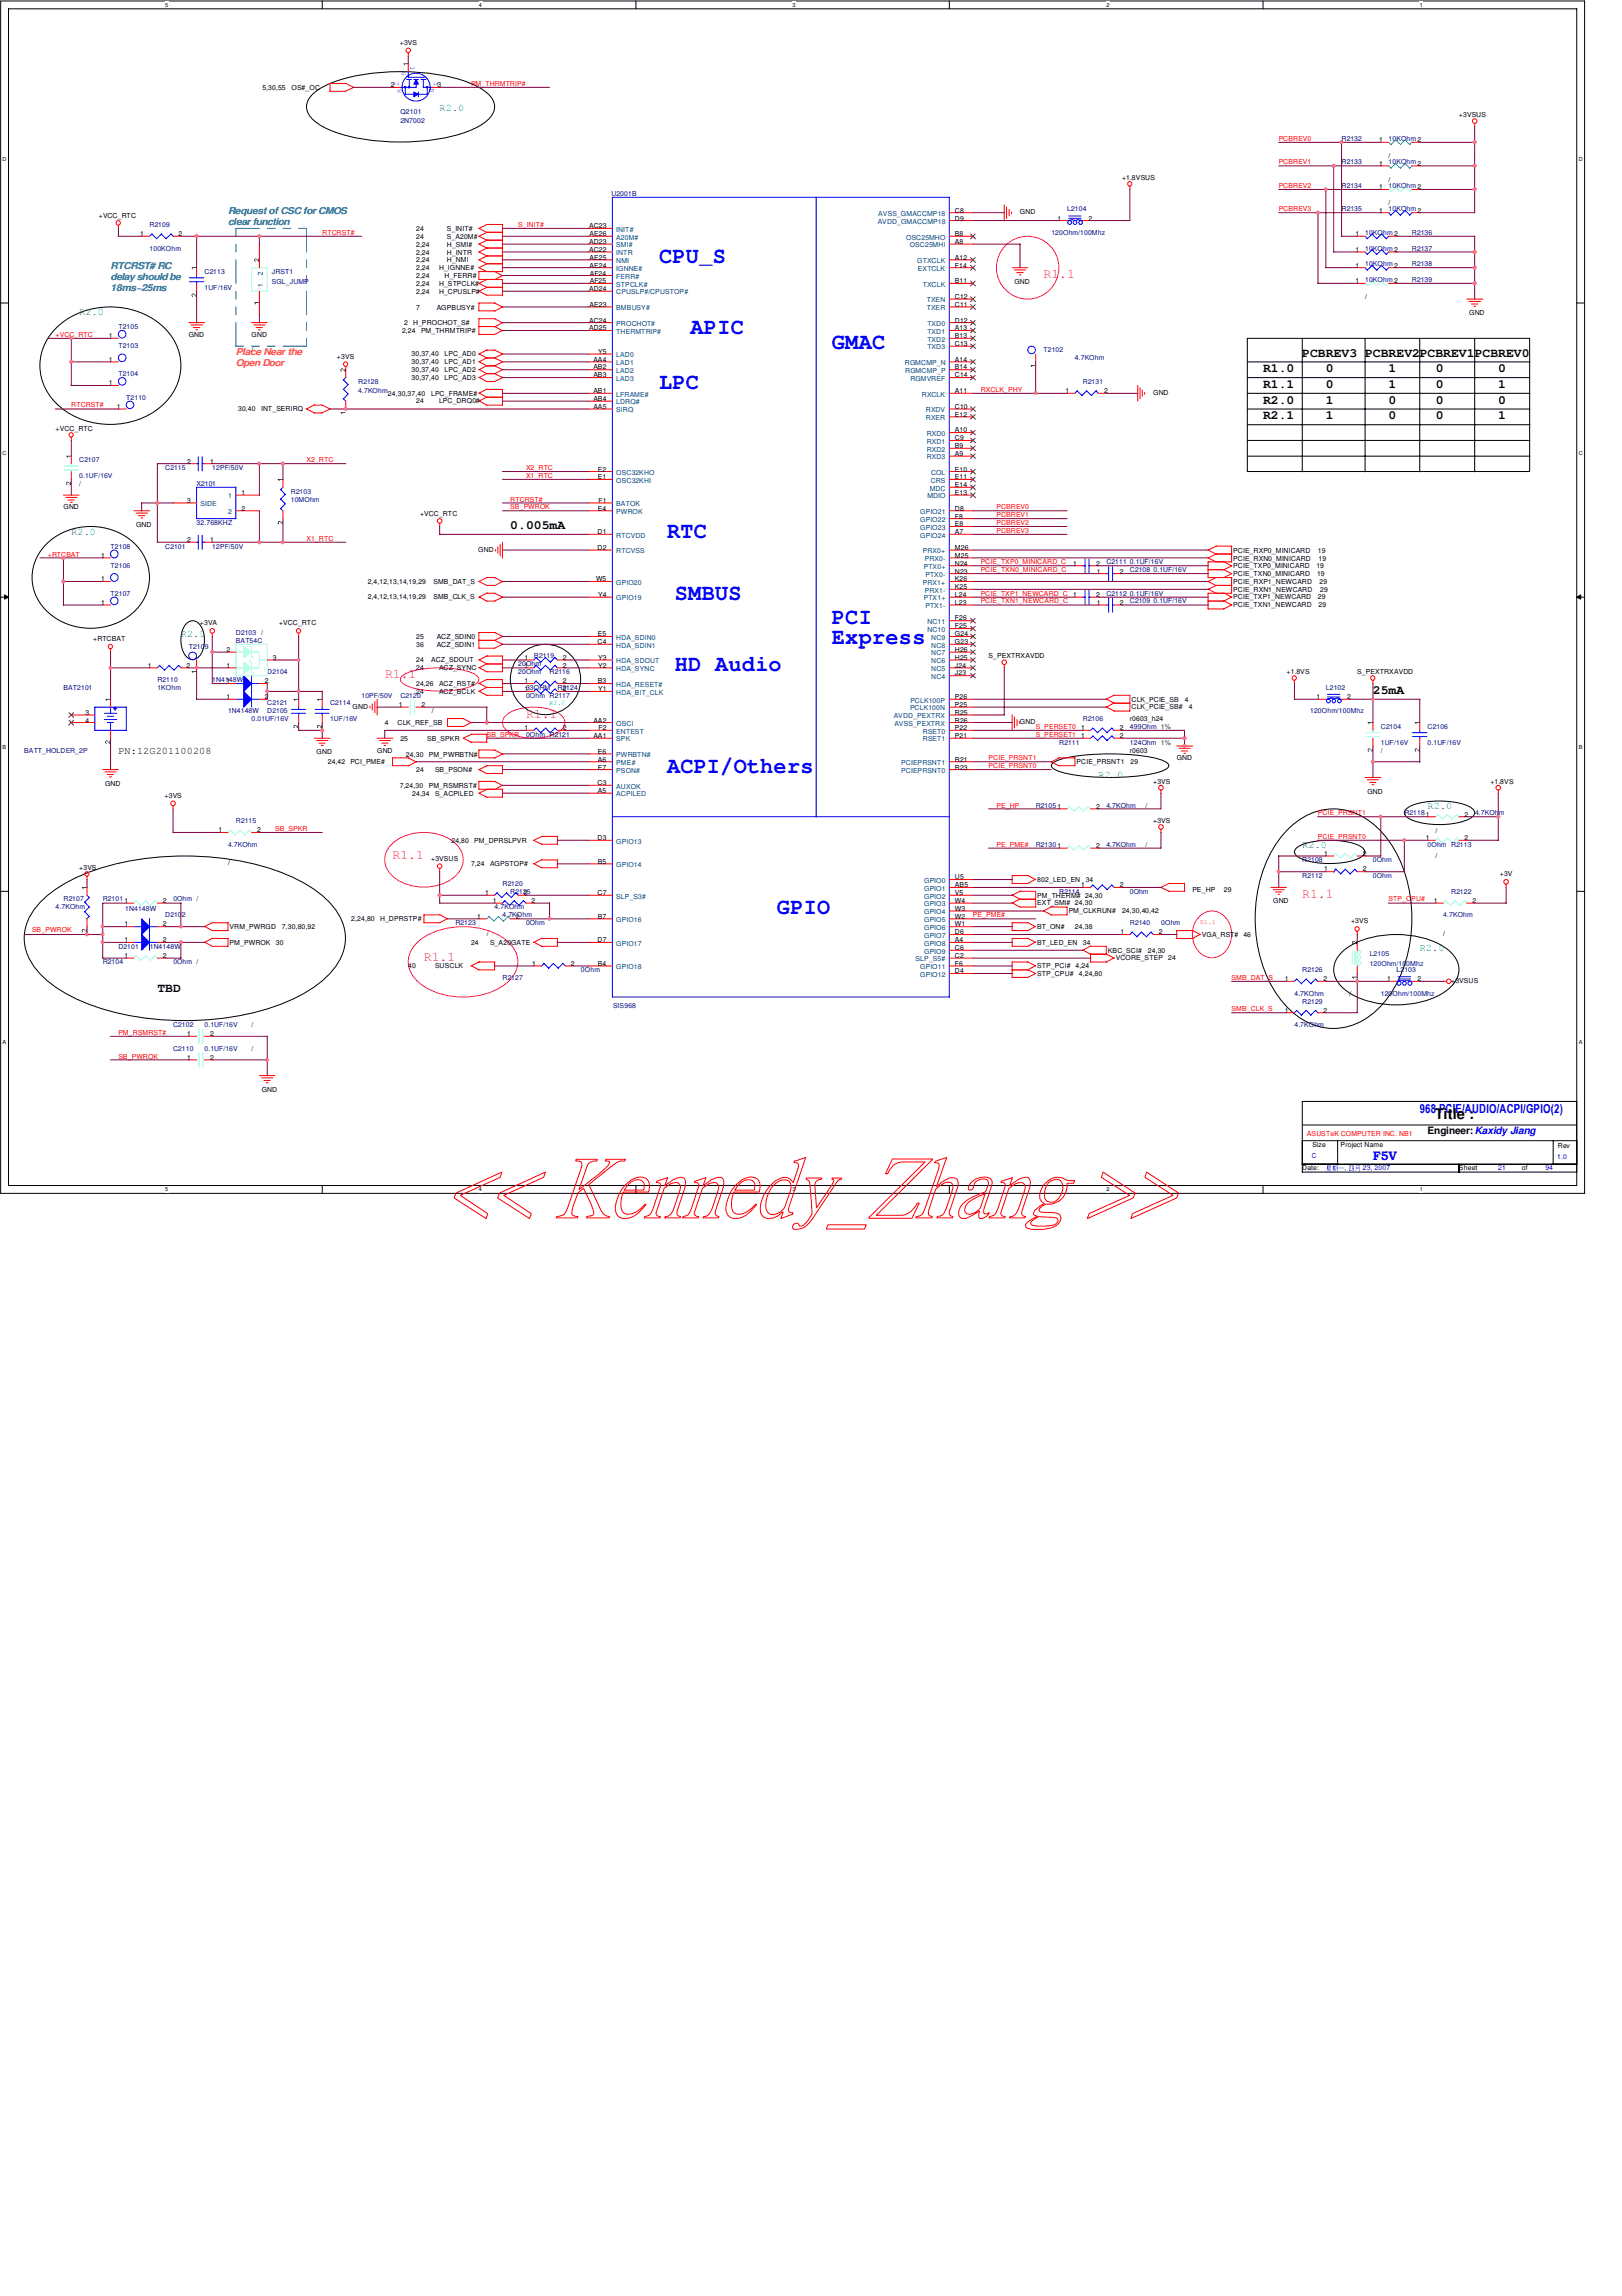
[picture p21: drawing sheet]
<svg xmlns="http://www.w3.org/2000/svg" width="210mm" height="297mm" viewBox="0 0 210 297" stroke-linecap="round" stroke-linejoin="round" font-family="sans-serif">
<defs><g id="words">
<g font-size="2.9" fill="#00f">
<text x="85.3" y="34.1">CPU_S</text>
<text x="89.4" y="43.2">APIC</text>
<text x="107.7" y="45.2">GMAC</text>
<text x="85.3" y="50.3">LPC</text>
<text x="86.3" y="69.6">RTC</text>
<text x="87.3" y="77.7">SMBUS</text>
<text x="107.7" y="80.7">PCI</text>
<text x="107.7" y="83.3">Express</text>
<text x="87.3" y="86.8">HD Audio</text>
<text x="86.3" y="100">ACPI/Others</text>
<text x="100.5" y="118.3">GPIO</text>
</g>
<text font-size="1.9" x="185.7" y="144.8">Title :</text>
<g font-size="1.7" fill="#ff0080">
<text x="135" y="36">R1.1</text>
<text x="49.8" y="87.8">R1.1</text>
<text x="68.1" y="92.8">R1.1</text>
<text x="50.8" y="111.1">R1.1</text>
<text x="168.5" y="116.2">R1.1</text>
<text x="54.9" y="124.3">R1.1</text>
</g>
<g font-size="1.6">
<text x="168.5" y="46.1">PCBREV3 PCBREV2PCBREV1PCBREV0</text>
<text x="163.4" y="48.2">R1.0</text>
<text x="163.4" y="50.2">R1.1</text>
<text x="163.4" y="52.2">R2.0</text>
<text x="171.6" y="48.2">0</text>
<text x="171.6" y="50.2">0</text>
<text x="171.6" y="52.2">1</text>
<text x="179.7" y="48.2">1</text>
<text x="179.7" y="50.2">1</text>
<text x="179.7" y="52.2">0</text>
<text x="185.8" y="48.2">0</text>
<text x="185.8" y="50.2">0</text>
<text x="185.8" y="52.2">0</text>
<text x="193.9" y="48.2">0</text>
<text x="193.9" y="50.2">1</text>
<text x="193.9" y="52.2">0</text>
<text x="163.4" y="54.3">R2.1</text>
<text x="171.6" y="54.3">1</text>
<text x="179.7" y="54.3">0</text>
<text x="185.8" y="54.3">0</text>
<text x="193.9" y="54.3">1</text>
<text x="66" y="68.5">0.005mA</text>
<text x="177.7" y="89.8">25mA</text>
<text x="20.4" y="128.3">TBD</text>
</g>
<g font-size="1.6" fill="#00f">
<text x="183.7" y="144">968 PCIE/AUDIO/ACPI/GPIO(2)</text>
<text x="177.7" y="150.1">F5V</text>
</g>
<g font-size="1.3" fill="#0f0">
<text x="56.9" y="14.4">R2.0</text>
<text x="10.2" y="40.8">R2.0</text>
<text x="9.2" y="69.2">R2.0</text>
<text x="23.4" y="82.4">R2.0</text>
<text x="142.2" y="100.6">R2.0</text>
<text x="184.7" y="104.7">R2.0</text>
<text x="168.5" y="109.8">R2.0</text>
<text x="183.7" y="123">R2.0</text>
</g>
<g font-size="1.3">
<text x="15.3" y="97.6">PN:12G201100208</text>
<text x="184.7" y="146.7">Engineer:Kaxidy Jiang</text>
</g>
<g font-size="1.2" fill="#008080">
<text x="29.5" y="27.6">Request of CSC for CMOS</text>
<text x="29.5" y="29.1">clear function</text>
<text x="14.3" y="34.8">RTCRST# RC</text>
<text x="14.3" y="36.2">delay should be</text>
<text x="14.3" y="37.6">18ms~25ms</text>
</g>
<g font-size="1.2" fill="#ff8000">
<text x="30.5" y="45.9">Place Near the</text>
<text x="30.5" y="47.3">Open Door</text>
</g>
<g font-size=".9">
<text x="51.7" y="5.8">+3VS</text>
<text x="34" y="11.6">5,30,55</text>
<text x="37.7" y="11.6">OS#_OC</text>
<text x="50.6" y="11.3">2</text>
<text x="56.6" y="11.3">3</text>
<text x="188.8" y="15.2">+3VSUS</text>
<text x="145.2" y="23.3">+1.8VSUS</text>
<text x="178.5" y="18.4">1</text>
<text x="178.5" y="21.4">1</text>
<text x="179.7" y="20.4">/</text>
<text x="179.7" y="23.5">/</text>
<text x="12.8" y="28.2">+VCC_RTC</text>
<text x="53.8" y="29.9">24</text>
<text x="57.8" y="29.9">S_INIT#</text>
<text x="76.2" y="29.5">AC23</text>
<text x="123.6" y="27.5">C8</text>
<text x="123.6" y="28.5">D9</text>
<text x="132" y="27.7">GND</text>
<text x="136.9" y="28.5">1</text>
<text x="140.8" y="28.5">2</text>
<text x="178.5" y="27.5">1</text>
<text x="178.5" y="24.5">1</text>
<text x="179.7" y="26.5">/</text>
<text x="18.1" y="30.6">1</text>
<text x="23.1" y="30.6">2</text>
<text x="53.8" y="36">2,24</text>
<text x="53.8" y="35">2,24</text>
<text x="53.8" y="30.9">24</text>
<text x="53.8" y="31.9">2,24</text>
<text x="53.8" y="32.9">2,24</text>
<text x="53.8" y="34">2,24</text>
<text x="56.8" y="35">H_IGNNE#</text>
<text x="57.5" y="36">H_FERR#</text>
<text x="57.8" y="30.9">S_A20M#</text>
<text x="57.8" y="31.9">H_SMI#</text>
<text x="57.8" y="32.9">H_INTR</text>
<text x="57.8" y="34">H_NMI</text>
<text x="76.2" y="31.6">AD23</text>
<text x="76.2" y="32.6">AC22</text>
<text x="76.3" y="30.6">AE26</text>
<text x="76.3" y="33.6">AE25</text>
<text x="76.3" y="34.6">AE24</text>
<text x="76.3" y="35.6">AF24</text>
<text x="123.6" y="31.6">A8</text>
<text x="123.6" y="30.6">B8</text>
<text x="123.6" y="33.6">A12</text>
<text x="123.6" y="34.6">F14</text>
<text x="175.4" y="32.6">1</text>
<text x="175.4" y="34.6">1</text>
<text x="175.4" y="30.6">1</text>
<text x="53.8" y="37">2,24</text>
<text x="53.8" y="38">2,24</text>
<text x="53.8" y="40">7</text>
<text x="56.5" y="40">AGPBUSY#</text>
<text x="56.8" y="37">H_STPCLK#</text>
<text x="56.8" y="38">H_CPUSLP#</text>
<text x="76.2" y="37.7">AD24</text>
<text x="76.2" y="41.7">AC24</text>
<text x="76.3" y="39.7">AE23</text>
<text x="76.3" y="36.7">AF25</text>
<text x="123.6" y="38.7">C12</text>
<text x="123.6" y="41.7">D12</text>
<text x="123.6" y="39.7">C11</text>
<text x="123.6" y="36.7">B11</text>
<text x="131.3" y="36.7">GND</text>
<text x="175.4" y="36.7">1</text>
<text x="176.7" y="38.7">/</text>
<text x="190.1" y="40.8">GND</text>
<text x="14.1" y="43.7">1</text>
<text x="14.1" y="46.8">1</text>
<text x="24.4" y="43.6">GND</text>
<text x="32.6" y="43.6">GND</text>
<text x="32.6" y="45.6">/</text>
<text x="43.6" y="46.4">+3VS</text>
<text x="52" y="43.1">2,24</text>
<text x="52.3" y="42.1">2</text>
<text x="53.3" y="46.1">30,37,40</text>
<text x="53.3" y="47.1">30,37,40</text>
<text x="53.5" y="42.1">H_PROCHOT_S#</text>
<text x="54.5" y="43.1">PM_THRMTRIP#</text>
<text x="57.5" y="46.1">LPC_AD0</text>
<text x="57.5" y="47.1">LPC_AD1</text>
<text x="76.2" y="42.8">AD25</text>
<text x="76.8" y="46.8">AA4</text>
<text x="76.8" y="47.8">AB2</text>
<text x="77.4" y="45.8">Y5</text>
<text x="123.6" y="42.8">A13</text>
<text x="123.6" y="43.7">B13</text>
<text x="123.6" y="44.7">C13</text>
<text x="123.6" y="46.8">A14</text>
<text x="123.6" y="47.8">B14</text>
<text x="14.1" y="49.8">1</text>
<text x="15.1" y="52.9">1</text>
<text x="30.8" y="53.2">30,40</text>
<text x="33.8" y="53.2">INT_SERIRQ</text>
<text x="50.2" y="51.2">24,30,37,40</text>
<text x="53.3" y="48.1">30,37,40</text>
<text x="53.3" y="49.1">30,37,40</text>
<text x="53.8" y="52.2">24</text>
<text x="55.8" y="51.2">LPC_FRAME#</text>
<text x="56.8" y="52.2">LPC_DRQ0#</text>
<text x="57.5" y="48.1">LPC_AD2</text>
<text x="57.5" y="49.1">LPC_AD3</text>
<text x="76.8" y="48.8">AB3</text>
<text x="76.8" y="50.8">AB1</text>
<text x="76.8" y="51.9">AB4</text>
<text x="76.8" y="52.9">AA5</text>
<text x="123.6" y="50.8">A11</text>
<text x="123.6" y="52.9">C10</text>
<text x="123.6" y="53.9">E12</text>
<text x="123.6" y="48.8">C14</text>
<text x="137.9" y="50.8">1</text>
<text x="142.9" y="50.8">2</text>
<text x="149.2" y="51.1">GND</text>
<text x="7.2" y="55.8">+VCC_RTC</text>
<text x="24.2" y="60">2</text>
<text x="27.2" y="60">1</text>
<text x="123.6" y="55.9">A10</text>
<text x="123.6" y="56.9">C9</text>
<text x="123.6" y="58">B9</text>
<text x="123.6" y="59">A9</text>
<text x="8.2" y="65.9">GND</text>
<text x="24.2" y="65.1">3</text>
<text x="31.2" y="64.1">1</text>
<text x="77.4" y="61">E2</text>
<text x="77.4" y="62">E1</text>
<text x="77.5" y="65.1">F1</text>
<text x="123.6" y="61">E10</text>
<text x="123.6" y="62">E11</text>
<text x="123.6" y="63">E14</text>
<text x="123.6" y="64.1">E13</text>
<text x="17.6" y="68.2">GND</text>
<text x="24.2" y="70.1">2</text>
<text x="27.2" y="70.1">1</text>
<text x="31.2" y="66.1">2</text>
<text x="54.4" y="66.7">+VCC_RTC</text>
<text x="61.9" y="71.4">GND</text>
<text x="77.3" y="69.1">D1</text>
<text x="77.3" y="71.2">D2</text>
<text x="77.4" y="66.1">E4</text>
<text x="123.6" y="71.2">M26</text>
<text x="123.6" y="66.1">D8</text>
<text x="123.6" y="67.1">F8</text>
<text x="123.6" y="68.1">E8</text>
<text x="123.6" y="69.1">A7</text>
<text x="159.6" y="71.5">PCIE_RXP0_MINICARD</text>
<text x="170.6" y="71.5">19</text>
<text x="13.1" y="75.2">1</text>
<text x="13.1" y="72.2">1</text>
<text x="47.6" y="75.6">2,4,12,13,14,19,29</text>
<text x="47.6" y="77.6">2,4,12,13,14,19,29</text>
<text x="56.1" y="75.6">SMB_DAT_S</text>
<text x="56.1" y="77.6">SMB_CLK_S</text>
<text x="77.1" y="75.2">W5</text>
<text x="77.4" y="77.2">Y4</text>
<text x="123.6" y="72.2">M25</text>
<text x="123.6" y="73.2">N24</text>
<text x="123.6" y="74.2">N23</text>
<text x="123.6" y="75.2">K26</text>
<text x="123.6" y="76.2">K25</text>
<text x="123.6" y="77.2">L24</text>
<text x="138.9" y="73.2">1</text>
<text x="138.9" y="77.2">1</text>
<text x="141.9" y="73.2">2</text>
<text x="141.9" y="77.2">2</text>
<text x="141.9" y="74.2">1</text>
<text x="144.9" y="74.2">2</text>
<text x="159.6" y="72.5">PCIE_RXN0_MINICARD</text>
<text x="159.6" y="76.5">PCIE_RXN1_NEWCARD</text>
<text x="159.6" y="75.6">PCIE_RXP1_NEWCARD</text>
<text x="159.6" y="74.5">PCIE_TXN0_MINICARD</text>
<text x="159.6" y="73.5">PCIE_TXP0_MINICARD</text>
<text x="159.6" y="77.6">PCIE_TXP1_NEWCARD</text>
<text x="170.3" y="73.5">19</text>
<text x="170.4" y="74.5">19</text>
<text x="170.6" y="77.6">29</text>
<text x="170.6" y="72.5">19</text>
<text x="170.8" y="75.6">29</text>
<text x="170.9" y="76.5">29</text>
<text x="12.1" y="82.9">+RTCBAT</text>
<text x="13.1" y="78.2">1</text>
<text x="25.9" y="80.9">+3VA</text>
<text x="36.1" y="80.9">+VCC_RTC</text>
<text x="53.8" y="82.6">25</text>
<text x="53.8" y="83.7">36</text>
<text x="56.5" y="82.6">ACZ_SDIN0</text>
<text x="56.5" y="83.7">ACZ_SDIN1</text>
<text x="77.3" y="83.3">C4</text>
<text x="77.4" y="82.3">E5</text>
<text x="123.6" y="78.2">L23</text>
<text x="123.6" y="83.3">G23</text>
<text x="123.6" y="82.3">G24</text>
<text x="123.6" y="81.3">F25</text>
<text x="123.6" y="80.3">F26</text>
<text x="141.9" y="78.2">1</text>
<text x="144.9" y="78.2">2</text>
<text x="159.6" y="78.6">PCIE_TXN1_NEWCARD</text>
<text x="170.6" y="78.6">29</text>
<text x="19.1" y="86.4">1</text>
<text x="24.1" y="86.4">2</text>
<text x="29.3" y="88.4">1</text>
<text x="29.3" y="86.4">1</text>
<text x="29.3" y="84.3">2</text>
<text x="34.3" y="88.4">2</text>
<text x="35.3" y="85.3">3</text>
<text x="53.8" y="86.7">24</text>
<text x="53.8" y="88.7">24,26</text>
<text x="53.8" y="89.7">24</text>
<text x="53.8" y="85.7">24</text>
<text x="55.8" y="85.7">ACZ_SDOUT</text>
<text x="56.8" y="86.7">ACZ_SYNC</text>
<text x="56.8" y="88.7">ACZ_RST#</text>
<text x="56.8" y="89.7">ACZ_BCLK</text>
<text x="67.9" y="85.3">1</text>
<text x="67.9" y="88.4">1</text>
<text x="67.9" y="86.4">1</text>
<text x="67.9" y="89.4">133OHM</text>
<text x="72.9" y="85.3">2</text>
<text x="72.9" y="88.4">2</text>
<text x="72.9" y="86.4">2</text>
<text x="72.9" y="89.4">2</text>
<text x="77.4" y="88.4">B3</text>
<text x="77.4" y="85.3">Y3</text>
<text x="77.4" y="86.4">Y2</text>
<text x="77.4" y="89.4">Y1</text>
<text x="123.6" y="87.4">J23</text>
<text x="123.6" y="86.4">J24</text>
<text x="123.6" y="85.3">H25</text>
<text x="123.6" y="84.3">H26</text>
<text x="127.9" y="85.2">S_PEXTRXAVDD</text>
<text x="166.5" y="87.2">+1.8VS</text>
<text x="175.6" y="87.2">S_PEXTRXAVDD</text>
<text x="11" y="92.5">3</text>
<text x="11" y="93.5">4</text>
<text x="29.3" y="90.4">1</text>
<text x="34.3" y="90.4">2</text>
<text x="45.6" y="91.7">GND</text>
<text x="49.8" y="93.8">4</text>
<text x="51.4" y="93.8">CLK_REF_SB</text>
<text x="51.6" y="91.4">1</text>
<text x="51.8" y="95.8">25</text>
<text x="54.6" y="91.4">2</text>
<text x="55.3" y="95.8">SB_SPKR</text>
<text x="55.9" y="92.3">/</text>
<text x="67.9" y="94.5">1</text>
<text x="72.9" y="94.5">2</text>
<text x="76.8" y="93.5">AA2</text>
<text x="76.8" y="95.5">AA1</text>
<text x="77.5" y="94.5">F2</text>
<text x="123.6" y="91.4">P25</text>
<text x="123.6" y="90.4">P26</text>
<text x="123.6" y="92.5">R25</text>
<text x="123.6" y="93.5">R26</text>
<text x="123.6" y="94.5">P22</text>
<text x="123.6" y="95.5">P21</text>
<text x="132" y="93.7">GND</text>
<text x="139.9" y="94.5">1</text>
<text x="139.9" y="95.5">1</text>
<text x="144.9" y="94.5">2</text>
<text x="144.9" y="95.5">2</text>
<text x="146.2" y="93.3">r0603_h24</text>
<text x="146.4" y="90.8">CLK_PCIE_SB</text>
<text x="146.4" y="91.8">CLK_PCIE_SB#</text>
<text x="153.3" y="90.8">4</text>
<text x="153.8" y="91.8">4</text>
<text x="170.3" y="90.4">1</text>
<text x="174.3" y="90.4">2</text>
<text x="13.6" y="101.6">GND</text>
<text x="41" y="97.6">GND</text>
<text x="42.4" y="98.9">24,42</text>
<text x="45.3" y="98.9">PCI_PME#</text>
<text x="48.8" y="97.4">GND</text>
<text x="51.7" y="101.9">7,24,30</text>
<text x="52.5" y="97.9">24,30</text>
<text x="53.8" y="99.9">24</text>
<text x="55.5" y="97.9">PM_PWRBTN#</text>
<text x="55.5" y="101.9">PM_RSMRST#</text>
<text x="56.3" y="99.9">SB_PSON#</text>
<text x="77.3" y="101.6">C3</text>
<text x="77.4" y="97.5">E6</text>
<text x="77.4" y="98.6">A6</text>
<text x="77.4" y="99.6">E7</text>
<text x="123.6" y="98.6">R21</text>
<text x="123.6" y="99.6">R23</text>
<text x="139.3" y="98.9">PCIE_PRSNT1</text>
<text x="146.2" y="97.4">r0603</text>
<text x="146.3" y="98.9">29</text>
<text x="149.2" y="101.4">+3VS</text>
<text x="152.3" y="98.4">GND</text>
<text x="192.9" y="101.4">+1.8VS</text>
<text x="21.3" y="103.3">+3VS</text>
<text x="28.3" y="107.7">1</text>
<text x="33.3" y="107.7">2</text>
<text x="53.3" y="103">24,34</text>
<text x="56.3" y="103">S_ACPILED</text>
<text x="77.4" y="102.6">A5</text>
<text x="136.9" y="104.6">1</text>
<text x="141.9" y="104.6">2</text>
<text x="149.2" y="106.5">+3VS</text>
<text x="177" y="102.7">GND</text>
<text x="185.8" y="107.7">/</text>
<text x="189.5" y="105.7">2</text>
<text x="10.2" y="112.6">+3VS</text>
<text x="29.5" y="112">/</text>
<text x="55.8" y="111.3">+3VSUS</text>
<text x="58.4" y="109.1">24,80</text>
<text x="61" y="112.1">7,24</text>
<text x="61.4" y="109.1">PM_DPRSLPVR</text>
<text x="63.4" y="112.1">AGPSTOP#</text>
<text x="77.3" y="108.7">D3</text>
<text x="77.4" y="111.7">B5</text>
<text x="123.6" y="113.7">U5</text>
<text x="136.9" y="109.7">1</text>
<text x="141.9" y="109.7">2</text>
<text x="171.4" y="110.7">1</text>
<text x="171.4" y="112.7">1</text>
<text x="172.6" y="113">/</text>
<text x="176.4" y="110.7">2</text>
<text x="176.4" y="112.7">2</text>
<text x="184.5" y="108.7">1</text>
<text x="185.8" y="111">/</text>
<text x="189.5" y="108.7">2</text>
<text x="194.1" y="113.4">+3V</text>
<text x="16.1" y="116.8">1</text>
<text x="16.1" y="119.8">1</text>
<text x="21.1" y="116.8">2</text>
<text x="21.1" y="119.8">2</text>
<text x="45.5" y="119.2">2,24,80</text>
<text x="49.2" y="119.2">H_DPRSTP#</text>
<text x="61.8" y="118.8">1</text>
<text x="62.8" y="115.8">1</text>
<text x="63.8" y="116.8">1</text>
<text x="66.8" y="118.8">2</text>
<text x="67.8" y="115.8">2</text>
<text x="68.8" y="116.8">2</text>
<text x="77.3" y="115.8">C7</text>
<text x="77.4" y="118.8">B7</text>
<text x="123.6" y="115.8">V5</text>
<text x="123.6" y="116.8">W4</text>
<text x="123.6" y="117.8">W3</text>
<text x="123.6" y="118.8">W2</text>
<text x="123.6" y="119.8">W1</text>
<text x="123.6" y="114.8">AB5</text>
<text x="134.2" y="114.1">802_LED_EN</text>
<text x="134.2" y="117.1">EXT_SMI# 24,30</text>
<text x="134.2" y="116.1">PM_THERM# 24,30</text>
<text x="138.3" y="118.2">PM_CLKRUN#</text>
<text x="139.9" y="114.8">1</text>
<text x="140.5" y="114.1">34</text>
<text x="144.9" y="114.8">2</text>
<text x="145.2" y="118.2">24,30,40,42</text>
<text x="154.3" y="115.4">PE_HP</text>
<text x="158.4" y="115.4">29</text>
<text x="164.8" y="116.8">GND</text>
<text x="174.8" y="119.5">+3VS</text>
<text x="185.5" y="116.8">1</text>
<text x="190.5" y="116.8">2</text>
<text x="16.1" y="121.9">1</text>
<text x="16.1" y="123.9">1</text>
<text x="21.1" y="121.9">2</text>
<text x="21.1" y="123.9">2</text>
<text x="29.7" y="122.2">PM_PWROK</text>
<text x="29.7" y="120.2">VRM_PWRGD</text>
<text x="35.7" y="122.2">30</text>
<text x="36.5" y="120.2">7,30,80,92</text>
<text x="52.8" y="125.3">40</text>
<text x="56.3" y="125.3">SUSCLK</text>
<text x="61" y="122.2">24</text>
<text x="63" y="121.1">/</text>
<text x="63.4" y="122.2">S_A20GATE</text>
<text x="68.9" y="124.9">1</text>
<text x="73.9" y="124.9">2</text>
<text x="77.3" y="121.9">D7</text>
<text x="77.4" y="124.9">B4</text>
<text x="123.6" y="125.9">D4</text>
<text x="123.6" y="124.9">F6</text>
<text x="123.6" y="123.9">C2</text>
<text x="123.6" y="122.9">C6</text>
<text x="123.6" y="120.9">D6</text>
<text x="123.6" y="121.9">A4</text>
<text x="134.2" y="122.2">BT_LED_EN</text>
<text x="134.2" y="120.2">BT_ON#</text>
<text x="134.2" y="125.3">STP_PCI#</text>
<text x="139.1" y="120.2">24,38</text>
<text x="139.2" y="125.3">4,24</text>
<text x="140.1" y="122.2">34</text>
<text x="143.4" y="123.2">KBC_SCI#</text>
<text x="144.4" y="124.2">VCORE_STEP</text>
<text x="145" y="120.9">1</text>
<text x="148.5" y="123.2">24,30</text>
<text x="149.9" y="120.9">2</text>
<text x="151.2" y="124.2">24</text>
<text x="155.5" y="121.2">VGA_RST#</text>
<text x="160.9" y="121.2">46</text>
<text x="186.8" y="121.1">/</text>
<text x="134.2" y="126.3">STP_CPU#</text>
<text x="139.6" y="126.3">4,24,80</text>
<text x="166.3" y="127">1</text>
<text x="166.3" y="131">1</text>
<text x="171.3" y="127">2</text>
<text x="171.3" y="131">2</text>
<text x="174.6" y="128.8">/</text>
<text x="179.5" y="127">1</text>
<text x="183.4" y="127">2</text>
<text x="187.8" y="127.2">+3VSUS</text>
<text x="24.2" y="137.1">1</text>
<text x="24.2" y="134.1">1</text>
<text x="27.2" y="137.1">2</text>
<text x="27.2" y="134.1">2</text>
<text x="33.9" y="141.2">GND</text>
<text x="169.8" y="148.4">Size</text>
<text x="173.5" y="148.4">Project Name</text>
<text x="201.6" y="148.5">Rev</text>
<text x="168.5" y="151.4">Date:</text>
<text x="188.8" y="151.4">Sheet</text>
<text x="196.9" y="151.4">of</text>
</g>
<g font-size=".9" fill="#f00">
<text x="61" y="11.1">PM_THRMTRIP#</text>
<text x="165.5" y="21.3">PCBREV1</text>
<text x="165.5" y="18.2">PCBREV0</text>
<text x="67.1" y="29.4">S_INIT#</text>
<text x="165.5" y="27.3">PCBREV3</text>
<text x="165.5" y="24.3">PCBREV2</text>
<text x="41.7" y="30.4">RTCRST#</text>
<text x="7.2" y="43.6">+VCC_RTC</text>
<text x="9.2" y="52.7">RTCRST#</text>
<text x="126.9" y="50.7">RXCLK_PHY</text>
<text x="39.7" y="59.8">X2_RTC</text>
<text x="66" y="64.9">RTCRST#</text>
<text x="66" y="65.9">SB_PWROK</text>
<text x="68.1" y="60.8">X2_RTC</text>
<text x="68.1" y="61.8">X1_RTC</text>
<text x="128.9" y="65.9">PCBREV0</text>
<text x="39.7" y="70">X1_RTC</text>
<text x="128.9" y="67.9">PCBREV2</text>
<text x="128.9" y="69">PCBREV3</text>
<text x="128.9" y="66.9">PCBREV1</text>
<text x="6.2" y="72">+RTCBAT</text>
<text x="126.9" y="73">PCIE_TXP0_MINICARD_C</text>
<text x="126.9" y="74">PCIE_TXN0_MINICARD_C</text>
<text x="126.9" y="77">PCIE_TXP1_NEWCARD_C</text>
<text x="126.9" y="78.1">PCIE_TXN1_NEWCARD_C</text>
<text x="63" y="95.3">SB_SPKR</text>
<text x="134" y="95.3">S_PERSET1</text>
<text x="134" y="94.3">S_PERSET0</text>
<text x="127.9" y="98.4">PCIE_PRSNT1</text>
<text x="127.9" y="99.4">PCIE_PRSNT0</text>
<text x="35.6" y="107.5">SB_SPKR</text>
<text x="128.9" y="104.5">PE_HP</text>
<text x="170.6" y="105.5">PCIE_PRSNT1</text>
<text x="128.9" y="109.5">PE_PME#</text>
<text x="170.6" y="108.5">PCIE_PRSNT0</text>
<text x="125.9" y="118.7">PE_PME#</text>
<text x="179.7" y="116.6">STP_CPU#</text>
<text x="4.1" y="120.6">SB_PWROK</text>
<text x="159.4" y="126.8">SMB_DAT_S</text>
<text x="159.4" y="130.9">SMB_CLK_S</text>
<text x="15.3" y="133.9">PM_RSMRST#</text>
<text x="15.3" y="136.9">SB_PWROK</text>
<text x="169.1" y="147">ASUSTeK COMPUTER INC. NB1</text>
</g>
<g font-size=".9" fill="#000080">
<text x="51.8" y="14.8">Q2101</text>
<text x="51.8" y="16">2N7002</text>
<text x="173.6" y="18.2">R2132</text>
<text x="173.6" y="21.3">R2133</text>
<text x="179.7" y="18.2">10KOhm2</text>
<text x="179.7" y="21.3">10KOhm2</text>
<text x="19.3" y="29.4">R2109</text>
<text x="79.1" y="25.3">U2001B</text>
<text x="138.1" y="27.3">L2104</text>
<text x="173.6" y="27.3">R2135</text>
<text x="173.6" y="24.3">R2134</text>
<text x="179.7" y="27.3">10KOhm2</text>
<text x="179.7" y="24.3">10KOhm2</text>
<text x="19.3" y="32.4">100KOhm</text>
<text x="26.5" y="35.5">C2113</text>
<text x="35.2" y="35.5">JRST1</text>
<text x="136.1" y="30.4">120Ohm/100Mhz</text>
<text x="176.7" y="32.4">10KOhm 2</text>
<text x="176.7" y="34.5">10KOhm 2</text>
<text x="176.7" y="30.4">10KOhm 2</text>
<text x="182.7" y="32.4">R2137</text>
<text x="182.7" y="34.5">R2138</text>
<text x="182.7" y="30.4">R2136</text>
<text x="26.5" y="37.5">1UF/16V</text>
<text x="35.2" y="36.7">SGL_JUMP</text>
<text x="176.7" y="36.5">10KOhm 2</text>
<text x="182.7" y="36.5">R2139</text>
<text x="15.3" y="42.6">T2105</text>
<text x="15.3" y="45.1">T2103</text>
<text x="135" y="45.6">T2102</text>
<text x="139.1" y="46.6">4.7KOhm</text>
<text x="15.3" y="48.6">T2104</text>
<text x="16.3" y="51.7">T2110</text>
<text x="46.4" y="49.7">R2128</text>
<text x="46.4" y="50.9">4.7KOhm</text>
<text x="140.1" y="49.7">R2131</text>
<text x="10.2" y="59.8">C2107</text>
<text x="10.2" y="61.8">0.1UF/16V</text>
<text x="21.4" y="60.8">C2115</text>
<text x="25.4" y="62.9">X2101</text>
<text x="27.5" y="60.8">12PF/50V</text>
<text x="37.6" y="63.9">R2103</text>
<text x="37.6" y="64.9">10MOhm</text>
<text x="14.3" y="71">T2108</text>
<text x="21.4" y="71">C2101</text>
<text x="25.4" y="67.9">32.768KHZ</text>
<text x="27.5" y="71">12PF/50V</text>
<text x="14.3" y="73.5">T2106</text>
<text x="14.3" y="77">T2107</text>
<text x="143.2" y="73">C2111 0.1UF/16V</text>
<text x="143.2" y="77">C2112 0.1UF/16V</text>
<text x="146.2" y="74">C2108 0.1UF/16V</text>
<text x="24.4" y="83.9">T2109</text>
<text x="30.5" y="82.1">D2103 /</text>
<text x="30.5" y="83.1">BAT54C</text>
<text x="146.2" y="78.1">C2109 0.1UF/16V</text>
<text x="8.2" y="89.2">BAT2101</text>
<text x="20.4" y="88.2">R2110</text>
<text x="20.4" y="89.2">1KOhm</text>
<text x="27.5" y="88.2">1N4148W</text>
<text x="34.6" y="87.2">D2104</text>
<text x="67.1" y="87.2">20Ohm</text>
<text x="67.1" y="86.2">20Ohm</text>
<text x="69.1" y="85.2">R2119</text>
<text x="71.1" y="87.2">R2116</text>
<text x="72.1" y="89.2">R2124</text>
<text x="171.6" y="89.2">L2102</text>
<text x="29.5" y="92.3">1N4148W</text>
<text x="32.6" y="93.3">0.01UF/16V</text>
<text x="34.6" y="92.3">D2105</text>
<text x="34.6" y="91.3">C2121</text>
<text x="42.7" y="91.3">C2114</text>
<text x="42.7" y="93.3">1UF/16V</text>
<text x="46.8" y="90.3">10PF/50V</text>
<text x="51.8" y="90.3">C2120</text>
<text x="68.1" y="90.3">0Ohm R2117</text>
<text x="68.1" y="95.3">0Ohm R2121</text>
<text x="140.1" y="93.3">R2106</text>
<text x="146.2" y="94.3">499Ohm 1%</text>
<text x="169.5" y="92.3">120Ohm/100Mhz</text>
<text x="178.7" y="94.3">C2104</text>
<text x="184.7" y="94.3">C2106</text>
<text x="3.1" y="97.4">BATT_HOLDER_2P</text>
<text x="137.1" y="96.4">R2111</text>
<text x="146.2" y="96.4">124Ohm 1%</text>
<text x="178.7" y="96.4">1UF/16V</text>
<text x="184.7" y="96.4">0.1UF/16V</text>
<text x="30.5" y="106.5">R2115</text>
<text x="134" y="104.5">R2105</text>
<text x="143.2" y="104.5">4.7KOhm</text>
<text x="181.7" y="105.5">R21181</text>
<text x="190.9" y="105.5">4.7KOhm</text>
<text x="29.5" y="109.5">4.7KOhm</text>
<text x="134" y="109.5">R2130</text>
<text x="143.2" y="109.5">4.7KOhm</text>
<text x="168.5" y="111.5">R2108</text>
<text x="168.5" y="113.6">R2112</text>
<text x="177.7" y="111.5">0Ohm</text>
<text x="177.7" y="113.6">0Ohm</text>
<text x="184.7" y="109.5">0Ohm R2113</text>
<text x="7.2" y="117.6">4.7KOhm</text>
<text x="8.2" y="116.6">R2107</text>
<text x="13.3" y="116.6">R2101</text>
<text x="16.2" y="117.9">1N4148W</text>
<text x="21.4" y="118.7">D2102</text>
<text x="22.4" y="116.6">0Ohm /</text>
<text x="58.9" y="119.7">R2123</text>
<text x="64" y="117.6">4.7KOhm</text>
<text x="65" y="118.7">4.7KOhm</text>
<text x="65" y="114.6">R2120</text>
<text x="66" y="115.6">R2125</text>
<text x="68.1" y="119.7">0Ohm</text>
<text x="137.1" y="115.6">R2114</text>
<text x="146.2" y="119.7">R2140</text>
<text x="146.2" y="115.6">0Ohm</text>
<text x="150.3" y="119.7">0Ohm</text>
<text x="186.8" y="118.7">4.7KOhm</text>
<text x="187.8" y="115.6">R2122</text>
<text x="13.3" y="124.8">R2104</text>
<text x="15.3" y="122.7">D2101</text>
<text x="19.4" y="122.7">1N4148W</text>
<text x="22.4" y="124.8">0Ohm /</text>
<text x="75.2" y="125.8">0Ohm</text>
<text x="168.5" y="125.8">R2126</text>
<text x="177.2" y="123.7">L2105</text>
<text x="177.2" y="125">120Ohm/100Mhz</text>
<text x="180.7" y="125.8">L2103</text>
<text x="65" y="126.8">R2127</text>
<text x="79.3" y="130.3">SIS968</text>
<text x="167.5" y="128.8">4.7KOhm</text>
<text x="168.5" y="129.8">R2129</text>
<text x="178.7" y="128.8">120Ohm/100Mhz</text>
<text x="22.4" y="135.9">C2110</text>
<text x="22.4" y="132.9">C2102</text>
<text x="26.5" y="135.9">0.1UF/16V</text>
<text x="26.5" y="132.9">0.1UF/16V</text>
<text x="167.5" y="132.9">4.7KOhm</text>
</g>
<g font-size=".9" fill="#004080">
<text x="79.8" y="30">INIT#</text>
<text x="113.6" y="29">AVDD_GMACCMP18</text>
<text x="113.7" y="27.9">AVSS_GMACCMP18</text>
<text x="79.8" y="31">A20M#</text>
<text x="79.8" y="32">SMI#</text>
<text x="79.8" y="33">INTR</text>
<text x="79.8" y="34">NMI</text>
<text x="79.8" y="35.1">IGNNE#</text>
<text x="117.3" y="31">OSC25MHO</text>
<text x="117.7" y="32">OSC25MHI</text>
<text x="118.7" y="34">GTXCLK</text>
<text x="118.8" y="35.1">EXTCLK</text>
<text x="79.8" y="40.1">BMBUSY#</text>
<text x="79.8" y="36.1">FERR#</text>
<text x="79.8" y="37.1">STPCLK#</text>
<text x="79.8" y="38.1">CPUSLP#/CPUSTOP#</text>
<text x="119.4" y="37.1">TXCLK</text>
<text x="119.9" y="39.1">TXEN</text>
<text x="119.9" y="40.1">TXER</text>
<text x="79.8" y="42.2">PROCHOT#</text>
<text x="79.8" y="43.2">THERMTRIP#</text>
<text x="79.8" y="46.2">LAD0</text>
<text x="79.8" y="47.2">LAD1</text>
<text x="117.1" y="47.2">RGMCMP_N</text>
<text x="120" y="42.2">TXD0</text>
<text x="120" y="43.2">TXD1</text>
<text x="120" y="44.2">TXD2</text>
<text x="120" y="45.2">TXD3</text>
<text x="79.8" y="48.3">LAD2</text>
<text x="79.8" y="49.3">LAD3</text>
<text x="79.8" y="51.3">LFRAME#</text>
<text x="79.8" y="52.3">LDRQ#</text>
<text x="79.8" y="53.3">SIRQ</text>
<text x="117.1" y="48.3">RGMCMP_P</text>
<text x="117.8" y="49.3">RGMVREF</text>
<text x="119.3" y="51.3">RXCLK</text>
<text x="119.8" y="53.3">RXDV</text>
<text x="119.8" y="54.4">RXER</text>
<text x="119.9" y="56.4">RXD0</text>
<text x="119.9" y="57.4">RXD1</text>
<text x="119.9" y="58.4">RXD2</text>
<text x="119.9" y="59.4">RXD3</text>
<text x="26" y="65.5">SIDE</text>
<text x="29.5" y="64.5">1</text>
<text x="79.8" y="61.4">OSC32KHO</text>
<text x="79.8" y="62.4">OSC32KHI</text>
<text x="79.8" y="65.5">BATOK</text>
<text x="120" y="64.5">MDIO</text>
<text x="120.3" y="63.5">MDC</text>
<text x="120.4" y="62.4">CRS</text>
<text x="120.5" y="61.4">COL</text>
<text x="29.5" y="66.5">2</text>
<text x="79.8" y="66.5">PWROK</text>
<text x="79.8" y="69.6">RTCVDD</text>
<text x="79.8" y="71.6">RTCVSS</text>
<text x="119.1" y="66.5">GPIO21</text>
<text x="119.1" y="67.5">GPIO22</text>
<text x="119.1" y="68.5">GPIO23</text>
<text x="119.1" y="69.6">GPIO24</text>
<text x="119.4" y="71.6">PRX0+</text>
<text x="79.8" y="75.6">GPIO20</text>
<text x="79.8" y="77.7">GPIO19</text>
<text x="119.4" y="75.6">PRX1+</text>
<text x="119.5" y="73.6">PTX0+</text>
<text x="119.5" y="77.7">PTX1+</text>
<text x="119.7" y="72.6">PRX0-</text>
<text x="119.7" y="76.7">PRX1-</text>
<text x="119.8" y="74.6">PTX0-</text>
<text x="79.8" y="82.8">HDA_SDIN0</text>
<text x="79.8" y="83.8">HDA_SDIN1</text>
<text x="119.8" y="78.7">PTX1-</text>
<text x="120" y="81.7">NC10</text>
<text x="120" y="80.7">NC11</text>
<text x="120.5" y="83.8">NC8</text>
<text x="120.5" y="82.8">NC9</text>
<text x="79.8" y="85.8">HDA_SDOUT</text>
<text x="79.8" y="86.8">HDA_SYNC</text>
<text x="79.8" y="88.9">HDA_RESET#</text>
<text x="79.8" y="89.9">HDA_BIT_CLK</text>
<text x="120.5" y="87.8">NC4</text>
<text x="120.5" y="86.8">NC5</text>
<text x="120.5" y="85.8">NC6</text>
<text x="120.5" y="84.8">NC7</text>
<text x="79.8" y="93.9">OSCI</text>
<text x="79.8" y="94.9">ENTEST</text>
<text x="79.8" y="95.9">SPK</text>
<text x="115.7" y="92.9">AVDD_PEXTRX</text>
<text x="115.7" y="93.9">AVSS_PEXTRX</text>
<text x="117.8" y="91.9">PCLK100N</text>
<text x="117.8" y="90.9">PCLK100P</text>
<text x="119.4" y="94.9">RSET0</text>
<text x="119.4" y="95.9">RSET1</text>
<text x="79.8" y="98">PWRBTN#</text>
<text x="79.8" y="99">PME#</text>
<text x="79.8" y="100">PSON#</text>
<text x="116.6" y="99">PCIEPRSNT1</text>
<text x="116.6" y="100">PCIEPRSNT0</text>
<text x="79.8" y="102">AUXOK</text>
<text x="79.8" y="103">ACPILED</text>
<text x="79.8" y="109.1">GPIO13</text>
<text x="79.8" y="112.2">GPIO14</text>
<text x="79.8" y="116.2">SLP_S3#</text>
<text x="79.8" y="119.3">GPIO16</text>
<text x="119.6" y="115.2">GPIO1</text>
<text x="119.6" y="114.2">GPIO0</text>
<text x="119.6" y="116.2">GPIO2</text>
<text x="119.6" y="117.3">GPIO3</text>
<text x="119.6" y="118.3">GPIO4</text>
<text x="119.6" y="119.3">GPIO5</text>
<text x="79.8" y="122.3">GPIO17</text>
<text x="79.8" y="125.4">GPIO18</text>
<text x="118.5" y="124.4">SLP_S5#</text>
<text x="119.1" y="125.4">GPIO11</text>
<text x="119.6" y="123.4">GPIO9</text>
<text x="119.6" y="120.3">GPIO6</text>
<text x="119.6" y="121.3">GPIO7</text>
<text x="119.6" y="122.3">GPIO8</text>
<text x="119.1" y="126.4">GPIO12</text>
</g>
<g font-size=".9" fill="#008000">
<text x="10.2" y="62.9">/</text>
<text x="178.7" y="97.4">/</text>
<text x="148.3" y="104.5">/</text>
<text x="148.3" y="109.5">/</text>
<text x="32.6" y="135.9">/</text>
<text x="32.6" y="132.9">/</text>
</g>
<text font-size=".9" fill="#0f0" x="71.1" y="91.2">R2.0</text>
<text font-size=".9" fill="#ff0080" x="155.3" y="119.6">R1.1</text>
<g font-size=".9" fill="#00f">
<text x="169.8" y="149.8">C</text>
<text x="201.5" y="149.9">1.0</text>
<text x="174" y="151.4">,</text>
<text x="176.4" y="151.4">23, 2007</text>
<text x="193.9" y="151.4">21</text>
<text x="200" y="151.4">94</text>
</g>
<g font-size=".7">
<text x="21.4" y=".9">5</text>
<text x="62" y=".9">4</text>
<text x="102.6" y=".9">3</text>
<text x="143.2" y=".9">2</text>
<text x="183.7" y=".9">1</text>
<text x=".3" y="20.8">D</text>
<text x="204.3" y="20.8">D</text>
<text x=".3" y="58.9">C</text>
<text x="204.3" y="58.9">C</text>
<text x=".3" y="96.9">B</text>
<text x="204.3" y="96.9">B</text>
<text x=".3" y="135">A</text>
<text x="204.3" y="135">A</text>
<text x="21.4" y="154.1">5</text>
<text x="62" y="154.1">4</text>
<text x="102.6" y="154.1">3</text>
<text x="143.2" y="154.1">2</text>
<text x="183.7" y="154.1">1</text>
</g>
</g></defs>
<path d="M.1 .1h205v154.3h-205zM1.1 1.1h202.9v152.3h-202.9z" fill="none" stroke="#000" stroke-width=".13"/>
<g fill="#fff">
<path d="M21.4 .2h.4v.9h-.4z"/>
<path d="M21.4 153.5h.4v.8h-.4z"/>
</g>
<path d="M41.7 .1v1M41.7 153.4v1" fill="none" stroke="#000" stroke-width=".13"/>
<g fill="#fff">
<path d="M62 .2h.4v.9h-.4z"/>
<path d="M62 153.5h.4v.8h-.4z"/>
</g>
<path d="M82.3 .1v1M82.3 153.4v1" fill="none" stroke="#000" stroke-width=".13"/>
<g fill="#fff">
<path d="M102.5 .2h.5v.9h-.5z"/>
<path d="M102.5 153.5h.5v.8h-.5z"/>
</g>
<path d="M122.9 .1v1M122.9 153.4v1" fill="none" stroke="#000" stroke-width=".13"/>
<g fill="#fff">
<path d="M143.1 .2h.5v.9h-.5z"/>
<path d="M143.1 153.5h.5v.8h-.5z"/>
</g>
<path d="M163.4 .1v1M163.4 153.4v1" fill="none" stroke="#000" stroke-width=".13"/>
<g fill="#fff">
<path d="M183.7 .2h.4v.9h-.4z"/>
<path d="M183.7 153.5h.4v.8h-.4z"/>
<path d="M.3 20.2h.5v.8h-.5z"/>
<path d="M204.3 20.2h.5v.8h-.5z"/>
<path d="M.3 58.2h.5v.9h-.5z"/>
<path d="M204.3 58.2h.5v.9h-.5z"/>
</g>
<path d="M.1 39.2h1M204 39.2h1.1" fill="none" stroke="#000" stroke-width=".13"/>
<g fill="#fff">
<path d="M.3 96.3h.5v.8h-.5z"/>
<path d="M204.3 96.3h.5v.8h-.5z"/>
</g>
<path d="M.1 77.3h1M.6 77l.5 .3-.5 .2zM204 77.3l.6-.3v.5zM204 77.3h1.1" fill="none" stroke="#000" stroke-width=".13"/>
<path d="M.6 77l.5 .3-.5 .2zM204 77.3l.6-.3v.5z" fill="#000"/>
<g fill="#fff">
<path d="M.3 134.3h.5v.9h-.5z"/>
<path d="M204.3 134.3h.5v.9h-.5z"/>
</g>
<g fill="none" stroke="#000" stroke-width=".13">
<path d="M40.6 12a13.4 13.4 0 0 1 6.5-2.4 29.1 29.1 0 0 1 13.3 1 6.9 6.9 0 0 1 3.2 2 2.04 2.04 0 0 1-.6 3 13.4 13.4 0 0 1-6.4 2.4 28.9 28.9 0 0 1-13.4-1 6.8 6.8 0 0 1-3.1-2 2.04 2.04 0 0 1 .5-3zM7.1 42.7a10.3 10.3 0 0 1 14.4 0 6.7 6.7 0 0 1-.8 10 10.4 10.4 0 0 1-13.6-.7 6.7 6.7 0 0 1 0-9.3zM161.4 46.8h36.6M161.4 48.9h36.6M161.4 50.9h36.6M161.4 52.9h36.6M161.4 54.9h36.6M161.4 57h36.6M161.4 59h36.6M161.4 43.8h36.6v17.2h-36.6zM168.5 43.8v17.2M176.7 43.8v17.2"/>
<path d="M183.7 43.8v17.2M190.8 43.8v17.2M6 70.4a8.3 8.3 0 0 1 12.1 .7 6 6 0 0 1-1.4 8.6 8.3 8.3 0 0 1-11.3-1.4 5.9 5.9 0 0 1 .6-7.9zM24.2 80.6a1.12 1.12 0 0 1 1.8 .4 3.6 3.6 0 0 1-.3 4 1.11 1.11 0 0 1-1.8-.4 3.6 3.6 0 0 1 .3-4zM136.2 98.8a5.2 5.2 0 0 1 2.6-.9 30.1 30.1 0 0 1 11.4 .4l.9 .5 .2 .3-.2 .2a5.4 5.4 0 0 1-2.5 .9 29.2 29.2 0 0 1-11.5-.4l-.9-.5-.1-.2zM.1 115.3h1M5.6 116.3a20.2 20.2 0 0 1 8.4-4.3 37.8 37.8 0 0 1 23.1 1.2 13.9 13.9 0 0 1 6.7 5 6 6 0 0 1-.7 7.3 16.9 16.9 0 0 1-7.6 4.7 37.4 37.4 0 0 1-24.8-.6 14 14 0 0 1-6.6-5.1 6 6 0 0 1 .7-7.3zM167.1 106.9a7.8 7.8 0 0 1 10.9 0 15.5 15.5 0 0 1 4.6 10.3 17.5 17.5 0 0 1-3.7 12.7 8 8 0 0 1-9.8 2.3 13 13 0 0 1-6.1-8.6 18.4 18.4 0 0 1 2.4-14.8l.8-1zM167.6 109.9a4 4 0 0 1 2.5-1 9.8 9.8 0 0 1 6.2 .7l.2 .3 .1 .3a1.59 1.59 0 0 1-1.3 1.1 11.4 11.4 0 0 1-7-.3l-.7-.5-.1-.3zM182.1 104.6a7.5 7.5 0 0 1 4.2-1 7.8 7.8 0 0 1 4.2 1l.2 .2 .1 .4a1.64 1.64 0 0 1-1.3 1 11 11 0 0 1-7-.2 .85 .85 0 0 1-.7-1.2zM204 115.3h1.1M173.9 123a11.3 11.3 0 0 1 8-2 9.4 9.4 0 0 1 6.2 2.5 2.91 2.91 0 0 1-.6 4.4 11.6 11.6 0 0 1-9.2 1.9 8.3 8.3 0 0 1-5-2.5 2.92 2.92 0 0 1 .6-4.3z"/>
<circle cx="70.6" cy="87.9" r="4.6"/>
</g>
<path d="M30.5 29.5h9.2M39.7 29.5v15.3M30.5 44.8v-15.3M39.7 44.8h-9.2" fill="none" stroke="#008080" stroke-width=".13" stroke-dasharray="3 1 1 1 1 1"/>
<g fill="none" stroke="#ff0080" stroke-width=".13">
<path d="M51.9 87.6a3.7 3.7 0 0 1 2.2-.9 14.1 14.1 0 0 1 7 .4l.8 .5 .1 .3a1.73 1.73 0 0 1-1.5 1.1 14.1 14.1 0 0 1-7.8-.3l-.8-.5-.1-.3zM65.4 92.6a6.2 6.2 0 0 1 5.4-.9 3.2 3.2 0 0 1 2.2 1.3 1.35 1.35 0 0 1-.8 1.7 6.9 6.9 0 0 1-6.3 0 1.31 1.31 0 0 1-.5-2.1zM50.5 109.4a6.4 6.4 0 0 1 6.9-1.2 3.5 3.5 0 0 1 2.5 3 3.5 3.5 0 0 1-2.5 3.1 6.7 6.7 0 0 1-6.4-.8 2.76 2.76 0 0 1-.5-4.1zM155.3 118.5a2.35 2.35 0 0 1 3.8 1 3.2 3.2 0 0 1-1.7 4.3 2.7 2.7 0 0 1-3.1-2.9 3.2 3.2 0 0 1 1-2.4zM54.2 121.7a9.7 9.7 0 0 1 9-1.3 5.3 5.3 0 0 1 3.7 3.3 3.7 3.7 0 0 1-2 3.9 10 10 0 0 1-10 0 3.6 3.6 0 0 1-1.7-4.6l.4-.7z"/>
<circle cx="133" cy="34.6" r="4.1"/>
</g>
<g fill="#00f">
<path d="M173.2 151.1l.7-.1v.1z"/>
<path d="M171.7 150.8h.5zM171.7 150.9l.5 .1zM171.7 151l.5 .1zM171.7 150.7v.4zM172.2 150.7v.4l.1-.3zM171.8 151.1l-.2 .3 .3-.2zM171.7 151.2l.6 .1-.1-.1zM171.7 151.3l.5 .1v-.1zM172 151.1v.4v-.4zM171.6 151.5l.7 .1v-.1z"/>
<path d="M172.5 151h.2zM172.5 151.2h.2zM172.9 150.8h.2zM172.9 151h.2zM172.9 151.2l.2 .1zM172.4 150.9h.4v-.1zM172.5 150.7l.1 .6v-.5zM172.7 150.7l.1 .6v-.5zM172.4 151.3h.4zM172.5 151.4l-.1 .2 .2-.2zM172.6 151.4l.2 .1zM172.8 150.7v.7l-.1 .2 .2-.3v-.5zM173.1 150.7v.8h-.2l.1 .1 .1-.1 .1-.7z"/>
<path d="M174.6 150.8h.6zM174.6 151.4l.6 .1zM174.6 150.8v.7zM175.2 150.8v.7zM174.8 150.8v.3l-.2 .2 .2-.2zM175 150.8v.5h.1v-.3v.2h-.1z"/>
<path d="M175.5 150.7l.4 .1zM175.5 151h.4zM175.5 151.2h.4zM175.5 150.7v.7l-.2 .2 .2-.3zM175.9 150.7v.8h-.2l.2 .1v-.1z"/>
</g>
<path d="M168.5 142.5h35.5v9.1h-35.5zM168.5 150.6h35.5M168.5 147.6h4.6v3M168.5 145.5h35.5M173.2 147.6h30.8M188.8 150.6v1M201 147.6v3" fill="none" stroke="#000" stroke-width=".13"/>
<g fill="none" stroke="#f00" stroke-width=".13">
<path d="M52.8 6.9v.4M190.8 16v.4M15.3 29.2v.4M130 26.5v2.1M130.3 26.8v1.5M130.6 27.1v.8M130.9 27.4v.2M131 34.6h2M131.3 34.9h1.4M131.6 35.3h.8M131.9 35.6h.2M146.2 24.1v.4"/>
<path d="M189.8 38.7h2.1M190.1 39h1.5M190.4 39.3h.9M190.8 39.6h.2M9.2 56.6v.4M24.4 41.7h2.1M24.7 42h1.5M25 42.4h.9M25.4 42.7h.2M32.6 41.7h2M32.9 42h1.4M33.1 42.4h.9"/>
<path d="M33.4 42.7h.3M44.7 47.4v.4M147.2 49.9v2M147.5 50.2v1.4M147.8 50.5v.8M148.1 50.8v.2M8.2 64.1h2M8.5 64.3h1.4M8.8 64.7h.8M9.1 65h.3M17.3 66.1h2.1M17.6 66.4h1.5"/>
<path d="M17.9 66.7h.9M18.2 67h.3M56.9 67.7v.5M64.1 71.1v.2M64.4 70.7v.9M64.7 70.4v1.5M65 70.1v2.1M13.3 99.6h2M13.6 99.9h1.4M14.3 83.9v.5M27.5 81.9v.4M38.7 81.9v.4"/>
<path d="M40.7 95.5h2M41 95.8h1.4M41.3 96.1h.8M41.6 96.4h.2M47.9 91.4v.2M48.2 91.1v.8M48.5 90.8v1.4M48.8 95.5h2M48.8 90.5v2M49.1 95.8h1.4M49.4 96.1h.8M49.7 96.4h.2"/>
<path d="M130 86v.4M131 92.5v2M131.3 92.8v1.4M131.6 93.1v.8M131.9 93.3v.3M152.3 96.5h2M152.6 96.8h1.5M152.9 97.2h.8M153.2 97.5h.2M167.5 88v.4M177.7 88v.4M11.3 113.4v.4"/>
<path d="M13.9 100.2h.8M14.2 100.5h.2M22.4 104.3v.4M56.9 112.4v.4M150.2 102.2v.5M150.2 107.3v.4M164.5 114.8h2M164.8 115.1h1.4M165.1 115.4h.8M165.4 115.7h.2M176.7 100.6h2M177 100.9h1.4"/>
<path d="M177.2 101.2h.9M177.5 101.5h.3M193.9 102.2v.5M194.9 114.4v.4M33.6 139.1h2M33.9 139.4h1.4M34.2 139.8h.8M175.6 120.5v.4M186.8 127h.4M34.5 140.1h.2"/>
<circle cx="52.8" cy="6.5" r=".3"/>
<circle cx="190.8" cy="15.7" r=".3"/>
<circle cx="15.3" cy="28.8" r=".29"/>
<circle cx="146.2" cy="23.8" r=".29"/>
<circle cx="9.2" cy="56.3" r=".29"/>
<circle cx="44.7" cy="47.1" r=".29"/>
<circle cx="56.9" cy="67.4" r=".3"/>
<circle cx="14.3" cy="83.6" r=".29"/>
<circle cx="27.5" cy="81.6" r=".3"/>
<circle cx="38.6" cy="81.6" r=".29"/>
<circle cx="130" cy="85.7" r=".3"/>
<circle cx="167.5" cy="87.7" r=".29"/>
<circle cx="177.6" cy="87.7" r=".29"/>
<circle cx="11.2" cy="113.1" r=".29"/>
<circle cx="22.4" cy="103.9" r=".3"/>
<circle cx="56.9" cy="112.1" r=".3"/>
<circle cx="150.2" cy="101.9" r=".3"/>
<circle cx="150.2" cy="107" r=".3"/>
<circle cx="193.9" cy="101.9" r=".3"/>
<circle cx="194.9" cy="114.1" r=".3"/>
<circle cx="175.6" cy="120.2" r=".29"/>
<circle cx="187.5" cy="127" r=".3"/>
</g>
<path d="M31.5 89.5l1.1 1-1.1 1z" fill="#00f"/>
<g fill="none" stroke="#00f" stroke-width=".13">
<path d="M19.6 30.3l.7 .6M19.7 30.3l-.4 .3M20.9 30.3l.6 .6M20.9 30.3l-.6 .6M22.1 30.3l.3 .3M22.1 30.3l-.6 .6M79.2 25.5h43.7v103.5h-43.7zM105.6 25.5v80.2M176.7 32.6l.3 .3M176.7 34.6l.3 .4M177.5 32.3l.7 .6M177.5 34.3l.7 .7"/>
<path d="M177.6 32.3l-.6 .6M177.6 34.3l-.6 .6M178.8 32.3l.6 .6M178.8 34.3l.6 .7M178.8 32.3l-.6 .6M178.8 34.3l-.6 .6M179.7 32.6l-.3 .3M179.7 34.6l-.3 .3M44.4 49.1l.6 .6-.6 .7M44.4 50.3l.6 .7-.6 .6M44.4 51.6l.3 .3M44.7 48.8l-.3 .3"/>
<path d="M139.4 50.6l.6 .6M139.4 50.5l-.3 .4M140.6 50.6l.7 .6M140.6 50.5l-.6 .7M141.9 50.6l.3 .3M141.9 50.5l-.7 .7M25.4 63h5.1v4.1h-5.1zM25.4 70.1h.3M25.7 69.3v1.8M26.2 69.3v1.8M26.2 70.1h.3M36.3 65.8l.3 .3"/>
<path d="M36.3 64.6l.6 .6-.6 .6M36.3 63.3l.6 .7-.6 .6M36.6 63l-.3 .4M30.5 90.5h1.1M31.5 89.5l1.1 1-1.1 1zM32.6 89.4v2.1M32.6 90.5h1M37.7 91.8h1.8M37.7 92.3h1.8M38.7 91.4v.4M38.7 92.3v.2M40.8 91.8h1.8"/>
<path d="M40.8 92.3h1.8M41.7 91.4v.4M41.7 92.3v.2M69.4 85.1l.6 .6M69.4 85l-.3 .4M70.6 85.1l.6 .6M70.6 85l-.6 .7M71.8 85.1l.3 .3M71.8 85l-.6 .7M171.6 90.5h.3M171.8 90.2h1.6M171.8 89.8h1.6"/>
<path d="M172.4 90.5h.4v.2v.2h-.2h-.2zM172.6 90.4h-.8M173.2 90.5h.3l.1 .2-.1 .2h-.2h-.1zM173.3 90.5h.3M173.4 90.4h-.7M11 117.9l.6 .7-.4 .3M11 116.7l.6 .6-.7 .7M11.3 115.8l.3 .3-.7 .7M65.4 116.5l-.4 .3M66.5 116.5l.7 .6M66.5 116.5l-.5 .6-.7-.6M67.8 116.5l.3 .3"/>
<path d="M67.8 116.5l-.7 .6M79.2 105.7h43.7M141.4 114.5l.7 .6M141.4 114.5l-.3 .3M142.7 114.5l.6 .6M142.7 114.5l-.7 .6M143.9 114.5l.3 .3M143.9 114.5l-.6 .6M70.4 124.7l.6 .6M70.4 124.6l-.3 .4M71.6 124.7l.7 .6M71.6 124.6l-.6 .7"/>
<path d="M72.9 124.7l.3 .3M72.9 124.6l-.7 .7M167.5 127l.3-.3 .6 .6M168.4 127.3l.6-.6 .7 .6M170.6 127l-.3-.3-.7 .6"/>
<circle cx="16.8" cy="52.4" r=".49"/>
<circle cx="133.5" cy="45.3" r=".49"/>
<circle cx="14.8" cy="74.7" r=".5"/>
<circle cx="14.8" cy="77.7" r=".49"/>
<circle cx="24.9" cy="84.9" r=".5"/>
<circle cx="171.9" cy="90.7" r=".24"/>
</g>
<g fill="none" stroke="#f00" stroke-width=".13">
<path d="M18.3 30.6h1M22.4 30.6h1M33.6 31.6v3M33.6 37.7v3M76.2 29.5h3M76.2 30.6h3M76.2 31.6h3M76.2 32.6h3M76.2 33.6h3M76.2 34.6h3M76.2 35.6h3M76.2 36.7h3"/>
<path d="M76.2 37.7h3M76.2 39.7h3M122.9 30.6h3M122.9 31.6h3M122.9 33.6h3M122.9 34.6h3M122.9 36.7h3M122.9 38.7h3M122.9 39.7h3M122.9 27.5h3M122.9 28.5h3M175.6 32.6h1.1"/>
<path d="M175.6 34.6h1.1M175.6 36.7h1.1M179.7 32.6h1M179.7 34.6h1M179.7 36.7h1M9.2 59v1M15.3 52.9h1M44.7 47.8v1.1M44.7 51.9v1M76.2 45.8h3M76.2 46.8h3M76.2 47.8h3"/>
<path d="M76.2 48.9h3M76.2 50.9h3M76.2 51.9h3M76.2 52.9h3M76.2 41.7h3M76.2 42.8h3M122.9 46.8h3M122.9 47.8h3M122.9 48.9h3M122.9 50.9h3M122.9 52.9h3M122.9 41.7h3"/>
<path d="M122.9 42.8h3M122.9 43.8h3M122.9 44.8h3M122.9 53.9h3M122.9 56h3M122.9 57h3M122.9 58h3M122.9 59h3M134 45.8v1M138.1 50.9h1M142.2 50.9h1M9.2 61v1"/>
<path d="M13.3 75.2h1M13.3 78.3h1M22.4 65.1h3M24.4 70.1h1M26.5 70.1h1M30.5 66.1h3.1M30.5 64.1h3.1M36.6 62v1M36.6 66.1v1M76.2 65.1h3M76.2 66.1h3M76.2 69.1h3"/>
<path d="M76.2 71.2h3M76.2 75.2h3M76.2 77.3h3M76.2 61h3M76.2 62h3M122.9 66.1h3M122.9 69.1h3M122.9 71.2h3M122.9 75.2h3M122.9 77.3h3M122.9 61h3M122.9 62h3"/>
<path d="M122.9 63h3M122.9 64.1h3M122.9 72.2h3M122.9 73.2h3M122.9 74.2h3M122.9 76.2h3M122.9 78.3h3M122.9 67.1h3M122.9 68.1h3M25.4 85.4v1M29.5 90.5h1M33.6 90.5h1"/>
<path d="M38.7 90.5v1M38.7 92.5v1M41.7 90.5v1M41.7 92.5v1M68.1 85.4h1M72.1 85.4h1.1M76.2 82.3h3M76.2 83.4h3M76.2 85.4h3M76.2 86.4h3M76.2 88.4h3M76.2 89.5h3"/>
<path d="M76.2 93.5h3M76.2 94.5h3M76.2 95.5h3M76.2 97.5h3M76.2 98.6h3M76.2 99.6h3M122.9 90.5h3M122.9 82.3h3M122.9 83.4h3M122.9 85.4h3M122.9 86.4h3M122.9 93.5h3"/>
<path d="M122.9 94.5h3M122.9 95.5h3M122.9 98.6h3M122.9 99.6h3M122.9 91.5h3M122.9 92.5h3M122.9 87.4h3M122.9 84.4h3M122.9 81.3h3M122.9 80.3h3M170.6 90.5h1M173.6 90.5h1"/>
<path d="M177.7 93.5v1M177.7 95.5v1M11.3 114.8v1M11.3 118.9v1M62 118.9h1M64 116.8h1M66 118.9h1.1M68.1 116.8h1M76.2 101.6h3M76.2 102.6h3M76.2 108.7h3M76.2 111.8h3"/>
<path d="M76.2 115.8h3M76.2 118.9h3M122.9 115.8h3M122.9 118.9h3M122.9 113.8h3M122.9 116.8h3M122.9 117.9h3M122.9 119.9h3M122.9 114.8h3M137.1 104.6h1M140.1 114.8h1M141.1 104.6h1.1"/>
<path d="M144.2 114.8h1M171.6 110.7h1M175.6 110.7h1.1M69.1 125h1M73.2 125h1M76.2 121.9h3M76.2 125h3M122.9 121.9h3M122.9 125h3M122.9 125.9h3M122.9 124h3M122.9 122.9h3"/>
<path d="M122.9 120.9h3M166.5 127h1M170.6 127h1"/>
</g>
<g fill="none" stroke="#804000" stroke-width=".13">
<path d="M125.6 38.4l.6 .6M125.6 39.4l.6 .6M125.6 30.3l.6 .6M125.6 36.4l.6 .6M125.6 33.3l.6 .7M125.6 34.3l.6 .7M126.2 38.4l-.6 .6M126.2 39.4l-.6 .6M126.2 30.3l-.6 .6M126.2 36.4l-.6 .6M126.2 33.3l-.6 .7M126.2 34.3l-.6 .7"/>
<path d="M125.6 41.4l.6 .7M125.6 42.5l.6 .6M125.6 43.5l.6 .6M125.6 44.5l.6 .6M125.6 52.6l.6 .6M125.6 53.6l.6 .6M125.6 55.7l.6 .6M125.6 56.7l.6 .6M125.6 57.7l.6 .6M125.6 58.7l.6 .6M125.6 46.5l.6 .6M125.6 48.6l.6 .5"/>
<path d="M125.6 47.5l.6 .6M126.2 41.4l-.6 .7M126.2 42.5l-.6 .6M126.2 43.5l-.6 .6M126.2 44.5l-.6 .6M126.2 52.6l-.6 .6M126.2 53.6l-.6 .6M126.2 55.7l-.6 .6M126.2 56.7l-.6 .6M126.2 57.7l-.6 .6M126.2 58.7l-.6 .6M126.2 46.5l-.6 .6"/>
<path d="M126.2 48.6l-.6 .5M126.2 47.5l-.6 .6M125.6 60.7l.6 .6M125.6 61.7l.6 .7M125.6 62.7l.6 .7M125.6 63.8l.6 .6M126.2 60.7l-.6 .6M126.2 61.7l-.6 .7M126.2 62.7l-.6 .7M126.2 63.8l-.6 .6M125.6 87.1l.6 .6M125.6 86.1l.6 .6"/>
<path d="M125.6 85.1l.6 .6M125.6 84.1l.6 .6M125.6 83.1l.6 .6M125.6 82l.6 .6M125.6 81l.6 .6M125.6 80l.6 .6M126.2 87.1l-.6 .6M126.2 86.1l-.6 .6M126.2 85.1l-.6 .6M126.2 84.1l-.6 .6M126.2 83.1l-.6 .6M126.2 82l-.6 .6"/>
<path d="M126.2 81l-.6 .6M126.2 80l-.6 .6"/>
</g>
<g fill="#000">
<path d="M32.9 39.1h.6v.1h-.4v.2zM33 33.5h.2l.2 .3v-.4h.1v.5l-.1-.1a.35 .35 0 0 0-.4-.2l.1 .3-.2-.2zM8.6 59h.6v.1h-.5l.1 .1h-.1zM44.1 53.3h.6v.1h-.5l.1 .2h-.1zM44.1 47.7a.37 .37 0 0 1 .5 .3v-.3h.1v.4l-.1-.1a.28 .28 0 0 0-.4-.2v.3l-.1-.2zM133.3 47.2h.7v.1h-.5l.1 .2h-.1zM8.6 62.4a.37 .37 0 0 1 .5 .3v-.4h.1v.4h-.1a.27 .27 0 0 0-.5-.2l.1 .2h-.1zM35.9 62h.7v.1h-.5l.1 .1h-.1zM36.1 67.4l.2 .1 .2 .2v-.3h.1v.4h-.2a.26 .26 0 0 0-.4-.2l.1 .2h-.1l-.1-.2zM24.8 86.8h.6v.1h-.5l.1 .2h-.1zM38 90.4h.6v.1h-.5l.1 .2h-.1zM38.1 93.8h.2l.2 .3v-.3h.1v.4l-.1-.1a.3 .3 0 0 0-.4-.2v.3l-.1-.1v-.1z"/>
<path d="M41 90.4h.7v.1h-.5l.1 .2h-.1zM41.1 93.9a.37 .37 0 0 1 .5 .2v-.3h.1v.4l-.2-.1a.3 .3 0 0 0-.4-.2l.1 .3-.1-.1zM177 93.4h.6v.1h-.5l.1 .2zM177 96.9a.37 .37 0 0 1 .5 .3v-.4h.1v.4h-.1a.27 .27 0 0 0-.4-.2l.1 .2-.2-.1zM10.6 114.8h.6v.1h-.5l.1 .1zM10.6 120.2a.37 .37 0 0 1 .5 .3v-.3h.1v.4l-.1-.1a.3 .3 0 0 0-.4-.2l.1 .3-.2-.1z"/>
</g>
<g fill="none" stroke="#80ffff" stroke-width=".13">
<path d="M32.6 34.6h2v3.1h-2zM176.7 36.7l.3 .3M177.5 36.4l.7 .6M177.6 36.4l-.6 .6M178.8 36.4l.6 .6M178.8 36.4l-.6 .6M179.7 36.7l-.3 .3M9.2 60v.3M8.3 60.3h1.8M8.3 60.8h1.8M9.2 60.8v.2M176.7 94.8h1.9"/>
<path d="M176.7 95.3h1.9M177.7 94.5v.3M177.7 95.3v.2M138.1 104.6l.3-.2 .6 .6M139 104.9l.6-.5 .7 .6M141.1 104.7l-.3-.3-.6 .5M172.9 110.4l.6 .6M172.9 110.4l-.3 .3M174.1 110.4l.7 .6M174.1 110.4l-.6 .6M175.3 110.4l.3 .3M175.3 110.4l-.6 .6"/>
</g>
<path d="M63.3 118.5l-.3 .4M64.6 118.5l-.7 .7-.6-.6M65.7 118.6l.4 .3M65.8 118.5l-.6 .7-.7-.6" fill="none" stroke="#00ff80" stroke-width=".13"/>
<g fill="#004080">
<path d="M33.4 36.8h.6v.1h-.5v.2z"/>
<path d="M33.4 35.3l.1-.1h.2l.2 .3v-.3h.1v.4h-.1a.29 .29 0 0 0-.5-.3l.1 .3-.1-.1z"/>
</g>
<g fill="none" stroke="#00f" stroke-width=".13">
<path d="M24.5 35.9h1.9M24.5 36.4h1.9M25.4 35.6v.3M25.4 36.4v.3M25.4 60h.3M25.7 59.1v1.8M26.2 59.1v1.8M26.2 60h.3M69.4 88.1l.6 .6M69.4 88.1l-.3 .3M69.4 86.1l.6 .6M69.4 86.1l-.3 .3"/>
<path d="M69.4 89.2l.6 .5M69.4 89.1l-.3 .4M70.6 88.1l.6 .6M70.6 88.1l-.6 .6M70.6 86.1l.6 .6M70.6 86.1l-.6 .6M70.6 89.2l.6 .5M70.6 89.1l-.6 .6M71.8 88.1l.3 .3M71.8 88.1l-.6 .6M71.8 86.1l.3 .3M71.8 86.1l-.6 .6"/>
<path d="M71.8 89.2l.3 .3M71.8 89.1l-.6 .6"/>
<circle cx="14.8" cy="71.7" r=".5"/>
</g>
<g fill="none" stroke="#f00" stroke-width=".13">
<path d="M178.7 18.4h1M182.7 18.4h1M25.4 34.6v1M25.4 36.7v1M24.4 60h1M26.5 60h1M13.3 72.2h1M51.8 91.5h1M53.8 91.5h1.1M68.1 88.4h1M68.1 86.4h1M68.1 89.5h1"/>
<path d="M72.1 88.4h1.1M72.1 86.4h1.1M72.1 89.5h1.1"/>
</g>
<path d="M24.8 34.6h.6v.1h-.5l.1 .1h-.1zM24.8 38h.2l.4 .3v-.3v.4h-.1a.3 .3 0 0 0-.4-.3l.1 .3-.2-.1z" fill="#000"/>
<path d="M52.8 91.5h.3M53.1 90.6v1.8M53.6 90.6v1.8M53.6 91.5h.3" fill="none" stroke="#80ffff" stroke-width=".13"/>
<path d="M180.6 18.1l-.6 .6-.3-.3M181.8 18.1l.7 .6M181.9 18.1l-.7 .6-.6-.6M182.8 18.4l-.4 .3" fill="none" stroke="#00ff80" stroke-width=".13"/>
<path d="M18.3 120.9l1 1-1 1z" fill="#00f"/>
<g fill="none" stroke="#00f" stroke-width=".13">
<path d="M52.4 12.2h2.9M52.5 11.3v.9M52.6 10.3h.7M52.8 9.3v.7h2.1M53 10.3v1M53.6 10.3h.5M53.8 10.3v1h-2M54.1 11.9v.6M54.5 10.3h.6M54.8 10.3v1h1.1M55.3 11.3v.9M138.1 28.5h.3"/>
<path d="M138.3 28.2h1.6M138.3 27.9h1.6M138.3 28.5h.8M139.2 28.5h.7M139.8 28.5h.3M17.3 121.9h1.1M18.3 120.9l1 1-1 1zM19.3 120.9v2M19.3 121.9h1.1M146.5 120.6l.7 .6M146.5 120.6l-.3 .3M147.7 120.6l.7 .6"/>
<path d="M147.7 120.6l-.6 .6M149 120.6l.3 .3M149 120.6l-.7 .6M167.5 131l.3-.3 .6 .7M168.4 131.3l.6-.6 .7 .7M170.6 131.1l-.3-.4-.7 .6"/>
<circle cx="53.9" cy="11.3" r="1.81"/>
<circle cx="138.4" cy="28.8" r=".25"/>
<circle cx="139.1" cy="28.8" r=".25"/>
<circle cx="139.8" cy="28.8" r=".25"/>
<circle cx="15.8" cy="43.2" r=".49"/>
</g>
<path d="M137.1 28.5h1M140.1 28.5h1M14.3 43.8h1M16.3 121.9h1M16.3 124h1M20.4 121.9h1M20.4 124h1M145.2 120.9h1M149.2 120.9h1M166.5 131h1M170.6 131h1" fill="none" stroke="#f00" stroke-width=".13"/>
<path d="M17.7 123.6l-.4 .4M18.9 123.6l-.7 .6-.6-.5M20.1 123.7l.3 .3M20.1 123.6l-.6 .6-.7-.5" fill="none" stroke="#80ffff" stroke-width=".13"/>
<path d="M55.2 11.2h.1v.1h-.1z" fill-rule="evenodd" fill="#00f"/>
<path d="M55.2 11.2h.1v.1h-.1z" fill="none" stroke="#00f" stroke-width=".13"/>
<path d="M52.9 11.2h.1v.1h-.1z" fill-rule="evenodd" fill="#00f"/>
<path d="M52.9 11.2h.1v.1h-.1z" fill="none" stroke="#00f" stroke-width=".13"/>
<path d="M52.4 11.2h.1v.1h-.1z" fill-rule="evenodd" fill="#00f"/>
<path d="M52.4 11.2h.1v.1h-.1z" fill="none" stroke="#00f" stroke-width=".13"/>
<path d="M53.6 11.9l.5 .3-.5 .3z" fill="#00f"/>
<path d="M53.6 11.9l.5 .3-.5 .3z" fill="none" stroke="#00f" stroke-width=".13"/>
<path d="M53.8 10.3l.3 .6h-.5z" fill="#00f"/>
<path d="M53.8 10.3l.3 .6h-.5z" fill="none" stroke="#00f" stroke-width=".13"/>
<g fill="#00f">
<path d="M52.1 9.3h.1a.21 .21 0 0 1 .2 .1 .21 .21 0 0 1 0 .3h-.1a.21 .21 0 0 0 .1-.3 .21 .21 0 0 0-.3 0 .21 .21 0 0 0-.1 .3h.2v-.2v.2h-.2l-.1-.2z"/>
<path d="M51.4 11.6h.2a.12 .12 0 0 0-.1 .2 .12 .12 0 0 0 .2 0 .15 .15 0 0 1 .1-.2 .15 .15 0 0 1 .2 .1 .15 .15 0 0 1-.1 .2h-.1h.1a.12 .12 0 0 0 0-.2 .12 .12 0 0 0-.1 0l-.1 .1a.15 .15 0 0 1-.1 .1 .15 .15 0 0 1-.2-.1 .15 .15 0 0 1 .1-.2z"/>
<path d="M56.2 10.7a.17 .17 0 0 0 0 .2 .17 .17 0 0 0 .1 .1l.1-.2 .1 .2 .1-.1v-.2a.16 .16 0 0 1 .1 .2 .16 .16 0 0 1-.3 0 .18 .18 0 0 1-.2 0 .18 .18 0 0 1 0-.2z"/>
<path d="M51.1 10.7l.3 .3a.15 .15 0 0 0 .2-.2 .15 .15 0 0 0-.2-.1h.1a.16 .16 0 0 1 .1 .2 .16 .16 0 0 1-.3 0l-.2-.2v.3z"/>
<path d="M53.1 8.7v.1h.5v-.2v.2h-.5v.2z"/>
<path d="M55.6 11.5l.1 .3h.3l.1-.1v-.2zM55.7 11.6h.4v.1l-.3 .1h-.1z"/>
</g>
<g fill="none" stroke="#f00" stroke-width=".13">
<path d="M50.8 11.3h1M52.8 8.3v1M55.9 11.3h1M178.7 21.5h1M178.7 27.5h1M182.7 21.5h1M182.7 27.5h1M14.3 49.9h1M14.3 46.8h1M139.1 73.2h1M139.1 77.3h1M141.1 73.2h1.1"/>
<path d="M141.1 77.3h1.1M68.1 94.5h1M72.1 94.5h1.1M140.1 94.5h1M144.2 94.5h1M137.1 109.7h1M141.1 109.7h1.1M184.7 105.7h1.1M184.7 108.7h1.1M185.8 116.8h1M188.8 105.7h1M188.8 108.7h1"/>
<path d="M189.8 116.8h1M24.4 137.1h1M24.4 134.1h1M26.5 137.1h1M26.5 134.1h1"/>
</g>
<path d="M52.2 8.2h.6v.1h-.5l.1 .2z" fill="#000"/>
<g fill="none" stroke="#00f" stroke-width=".13">
<path d="M179.7 27.5l.3 .4M180.6 27.2l.6 .7M180.6 27.2l-.6 .6M181.8 27.2l.7 .7M181.9 27.2l-.7 .6M182.8 27.5l-.4 .3M140.1 73.2h.3M140.1 77.3h.3M140.4 72.3v1.8M140.4 76.3v1.9M140.9 72.3v1.8M140.9 76.3v1.9"/>
<path d="M140.9 73.2h.2M140.9 77.3h.2M69.1 94.5l.3-.3 .6 .6M70 94.8l.6-.6 .6 .6M72.1 94.5l-.3-.3-.6 .6M141.1 94.5l.3-.3 .7 .6M142 94.8l.7-.6 .6 .6M144.2 94.5l-.3-.3-.6 .6"/>
<circle cx="15.8" cy="46.3" r=".49"/>
<circle cx="15.8" cy="49.3" r=".49"/>
</g>
<g fill="none" stroke="#80ffff" stroke-width=".13">
<path d="M138.4 109.4l.6 .6M138.4 109.4l-.3 .3M139.6 109.4l.7 .6M139.6 109.4l-.6 .6M140.8 109.4l.3 .3M140.8 109.4l-.6 .6M186.1 105.4l.6 .6M186.1 108.4l.6 .7M186.1 105.4l-.3 .3M186.1 108.4l-.3 .3M187.1 116.5l-.3 .3M187.3 105.4l.6 .6"/>
<path d="M187.3 108.4l.6 .7M187.3 105.4l-.6 .6M187.3 108.4l-.6 .6M188.3 116.5l-.6 .6-.6-.6M188.5 105.4l.3 .3M188.5 108.4l.3 .4M188.6 105.4l-.7 .6M188.6 108.4l-.7 .6M189.5 116.5l.4 .3M189.6 116.5l-.7 .6-.6-.6M25.4 137.1h.3M25.4 134.1h.3"/>
<path d="M25.7 133.2v1.8M25.7 136.2v1.8M26.2 133.2v1.8M26.2 136.2v1.8M26.2 137.1h.3M26.2 134.1h.3"/>
</g>
<path d="M180.6 21.1l-.6 .7-.3-.3M181.8 21.2l.7 .6M181.9 21.1l-.7 .7-.6-.6M182.8 21.4l-.4 .4" fill="none" stroke="#00ff80" stroke-width=".13"/>
<path d="M31.5 87.4l1.1 1-1.1 1.1z" fill="#00f"/>
<g fill="none" stroke="#00f" stroke-width=".13">
<path d="M143.1 74.2h.4M143.5 73.3v1.8M144 73.3v1.8M144 74.2h.2M20.7 86.1l-.3 .3M21.9 86.1l-.6 .6-.6-.6M23.1 86.1l.4 .3M23.2 86.1l-.7 .6-.6-.6M30.5 88.4h1.1M31.5 87.4l1.1 1-1.1 1.1zM32.6 87.4v2.1M32.6 88.4h1"/>
<path d="M141.1 95.5l.3-.3 .7 .6M142 95.8l.7-.6 .6 .6M144.2 95.5l-.3-.3-.6 .6M182.8 94.8h1.9M182.8 95.3h1.9M183.7 94.5v.3M183.7 95.3v.2M64.3 115.5l-.3 .3M65.6 115.5l-.7 .6-.6-.6M66.8 115.5l.3 .3M66.8 115.5l-.6 .6-.7-.6M172.9 112.5l.6 .6"/>
<path d="M172.9 112.4l-.3 .4M174.1 112.5l.7 .6M174.1 112.4l-.6 .7M175.3 112.5l.3 .3M175.3 112.4l-.6 .7"/>
</g>
<g fill="none" stroke="#f00" stroke-width=".13">
<path d="M178.7 24.5h1M182.7 24.5h1M142.2 74.2h1M144.2 74.2h1M19.3 86.4h1.1M23.4 86.4h1M29.5 88.4h1M33.6 88.4h1M140.1 95.5h1M144.2 95.5h1M183.7 93.5v1M183.7 95.5v1"/>
<path d="M28.5 107.7h1M32.6 107.7h1M63 115.8h1M67.1 115.8h1M171.6 112.8h1M175.6 112.8h1.1"/>
</g>
<path d="M180.6 24.2l-.6 .6-.3-.3M181.8 24.2l.7 .6M181.9 24.2l-.7 .6-.6-.6M182.8 24.5l-.4 .3M30.5 84.4h1.1M32.6 83.7v1.3M29.8 107.4l.6 .6M29.8 107.4l-.3 .3M31 107.4l.7 .6M31.1 107.4l-.7 .6M32.3 107.4l.3 .3M32.3 107.4l-.6 .6" fill="none" stroke="#80ffff" stroke-width=".13"/>
<path d="M183.1 93.4h.6v.1h-.5l.1 .2zM183.1 96.9a.37 .37 0 0 1 .5 .3v-.4h.1v.4h-.1a.3 .3 0 0 0-.4-.3v.3h.1l-.2-.1z" fill="#000"/>
<path d="M31.5 83.7l1.1 .7-1.1 .7z" fill="#80ffff"/>
<path d="M31.5 83.7l1.1 .7-1.1 .7z" fill="none" stroke="#80ffff" stroke-width=".13"/>
<path d="M31.5 85.7l1.1 .7-1.1 .7z" fill="#80ffff"/>
<g fill="none" stroke="#80ffff" stroke-width=".13">
<path d="M30.5 86.4h1.1M30.5 83.4h4.1v4h-4.1zM31.5 85.7l1.1 .7-1.1 .7zM32.3 85.5l.3 .3v1.3l.2 .1M32.3 83.5l.3 .2M32.6 84.4h1v2h-1M32.6 84.9l.2 .2M33.6 85.4h1M17.7 116.5l-.4 .3M18.9 116.5l-.7 .6-.6-.6M20.1 116.5l.3 .3M20.1 116.5l-.6 .6-.7-.6"/>
<path d="M175 123.1v1.7M175.3 123.1v1.7M175.6 123.9l-.1 .4 .1 .4M175.6 123.1v.7M175.6 122.9v.3M175.6 124.6v.4M175.7 123.7h.3l.1 .2-.1 .1-.1 .1-.2-.1zM175.7 123h.3l.1 .1-.1 .2-.1 .1-.2-.1z"/>
<circle cx="175.9" cy="124.6" r=".25"/>
</g>
<path d="M175.6 30.6h1.1M179.7 30.6h1M142.2 78.3h1M144.2 78.3h1M29.5 86.4h1M29.5 84.4h1M34.6 85.4h1M16.3 116.8h1M20.4 116.8h1M175.6 121.9v1M175.6 125v.9" fill="none" stroke="#f00" stroke-width=".13"/>
<path d="M175 126.4h.6h-.5l.1 .2h-.1zM175 121.8a.37 .37 0 0 1 .5 .2v-.2h.1v.4l-.1-.1a.3 .3 0 0 0-.4-.3v.4l-.1-.1z" fill="#000"/>
<path d="M176.7 30.6l.3 .3M177.5 30.3l.7 .6M177.6 30.3l-.6 .6M178.8 30.3l.6 .6M178.8 30.3l-.6 .6M179.7 30.6l-.3 .3M143.1 78.3h.4M143.5 77.3v1.9M144 77.3v1.9M144 78.3h.2" fill="none" stroke="#00f" stroke-width=".13"/>
<path d="M18.3 118.9l1 1-1 1z" fill="#00f"/>
<g fill="none" stroke="#00f" stroke-width=".13">
<path d="M12.3 91.5h4v3h-4zM13.5 93.1h1.6M13.5 92.3h1.6M13.9 93.5h.8M13.9 92.7h.8M14.3 91.5v.8M14.3 93.5v1M14.7 91.7h.4M14.9 91.5v.4M17.3 119.9h1.1M18.3 118.9l1 1-1 1zM19.3 118.8v2.1"/>
<path d="M19.3 119.9h1.1M180.7 127h.3M180.9 126.7h1.6M180.9 126.4h1.6M181 126.9h.7M181.8 126.9h.7M182.4 127h.4"/>
<circle cx="181.1" cy="127.2" r=".25"/>
<circle cx="181.7" cy="127.2" r=".25"/>
<circle cx="182.5" cy="127.2" r=".25"/>
</g>
<g fill="none" stroke="#f00" stroke-width=".13">
<path d="M42.7 11.8h2M42.7 10.8h2l1.1 .5-1.1 .5M42.7 10.8v1M63 29h2.1M63 29l-1 .5 1 .6h2.1M63 30.1l-1 .5 1 .5h2.1M63 31.1l-1 .5 1 .5h2.1M63 32.1l-1 .5 1 .5h2.1M63 33.1l-1 .5 1 .5h2.1M63 34.1l-1 .5 1 .5M63 36.2l-1 .5 1 .5h2.1M63 37.2l-1 .5 1 .5h2"/>
<path d="M64 35.1l1.1 .6M64 39.2l1.1 .6M64.1 39.2h-2.1v1h2M65 29v6.2M65 36.2v2M65 35.1h-3v1.1h3.1M65 35.6l-1 .6M65 39.7l-1 .6M39.6 52.9l1.1 .5M40.6 53.4h1.1M40.7 52.4h1l1 .5-1 .5M40.7 52.4l-1 .5"/>
<path d="M62 45.8l1 .5h1.1M62 46.8l1 .5h1.1M62 47.8l1 .5h1.1M62 48.8l1 .6h1l1-.5M62 50.8l1 .6h2.1M62 42.2h2.1M63 45.3h1.1M63 50.4h2.1M63 45.3l-1 .5M63 46.3l-1 .5M63 47.3l-1 .5M63 48.3l-1 .6"/>
<path d="M63 50.3l-1 .6M63 51.4l-1 .5M64 45.3l1.1 .5M64 42.2l1.1 .6M64 41.2l1.1 .6M64.1 41.2h-2.1v2.1h2l1-.5M65 50.4v2h-2l-1-.5M65 45.8l-1 .5 1.1 .5M65 46.8l-1 .5 1.1 .5M65 47.8l-1 .5 1.1 .6M65 41.7l-1 .6M62 77.2l1 .6h1l1-.5"/>
<path d="M63 74.7h1.1M63 76.8h1.1M63 74.7l-1 .5 1 .5h1M63 76.7l-1 .6M64 74.7l1.1 .6M64 76.8l1.1 .5M65 75.2l-1 .6M156.3 74.7h3.1M156.3 77.8h2.1M156.3 76.2l1.1 .6M156.3 73.7h2.1M157.4 70.7h2"/>
<path d="M157.4 74.7l-1.1 .5 1.1 .5h2M157.4 70.7l-1.1 .5 1.1 .5h2M157.4 71.7l-1.1 .5 1.1 .5M157.4 75.7l-1.1 .5M158.4 72.7l1 .5M158.4 77.7l1 .6M158.4 76.7l1 .6M159.4 74.7v2.1h-3.1v2h2.1M159.4 70.7v2M159.4 72.7h-3.1v2.1M159.4 73.2l-1 .5 1 .5M159.4 74.2l-1 .5"/>
<path d="M159.4 78.2l-1 .6M159.4 77.2l-1 .6M9.2 92.5h3.1M9.2 93.5h3.1M14.3 90.5v1M14.3 94.5v1M52.8 98l1.1 .6M52.9 98h-2.1v1.1h2M53.8 98.6l-1 .5M59.9 93l1.1 .5M60 93h-2.1v1h2M61 93.5l-1.1 .5"/>
<path d="M61 95h2M61 95l-1.1 .5 1.1 .5h2M62 81.8v2.1h2l1-.5M62 81.8h2.1M62 82.8h2.1M62 85.3l1 .6h2.1M62 88.4l1 .5h2.1M63 84.9h2.1M63 87.9h2.1M63 95v1.1M63 99.1h2.1M63 84.8l-1 .6"/>
<path d="M63 85.9l-1 .5M63 87.9l-1 .5M63 88.9l-1 .6M63 99.1l-1 .5 1 .5h2M64 81.8l1.1 .5M64 97l1.1 .6M64.1 97h-2.1v1h2M65 84.9v2h-2l-1-.5M65 87.9v2.1h-2l-1-.6M65 99.1v1M65 82.3l-1 .5 1.1 .6M65 97.5l-1 .6"/>
<path d="M136.1 98.6l1 .5M137 98h2.1v1.1h-2M137.1 98l-1.1 .6M143.1 90.4l1.1 .6M143.1 91.4l1.1 .6M144.1 91h2.1M144.2 90h2v2h-2.1M144.2 89.9l-1 .6M144.2 90.9l-1 .6M16.3 119.9h1M20.4 119.9h1M27.5 119.4h2"/>
<path d="M27.5 119.3l-1 .6M29.5 119.4v1h-2l-1-.6M56.9 118.4h-2v1h2M56.9 118.3l1 .6M58 118.8l-1.1 .6M63 102.1l-1 .5 1 .5h2M64 101.1l1.1 .5M64.1 101.1h-2.1v1h3.1M65 102.1v1.1M65 101.6l-1 .6M69 108.7l1.1 .5M69 111.7l1.1 .6"/>
<path d="M69.1 108.7l1-.5h2v1h-2M70.1 111.3h2v1h-2M70.1 111.2l-1 .6M131 115.8l1 .5h2M132 115.3h2v2h-2l-1-.5M132 116.3l-1 .5M132 115.3l-1 .5M133 113.2l1 .6M133 119.3l1 .6M133 119.4h-2v1h2l1-.6M133 113.3h-2v1h2l1-.6M135 117.8l1.1 .6"/>
<path d="M136.1 117.3l-1.1 .6M136.1 117.3h2v1.1h-2.1M151.3 115.3h2M153.3 114.3h-2l-1.1 .5 1.1 .5M153.3 114.3v1M27.5 121.4h2M27.5 121.4l-1 .5M29.5 121.4v1h-2l-1-.5M62 124.5h2.1M62 124.4l-1 .6M64 124.5v1h-2l-1-.6M69 121.9l1.1 .5"/>
<path d="M70.1 121.4h2v1h-2M70.1 121.4l-1 .5M133 121.4l1 .5M133 124.4l1 .6M133 125.4l1 .5-1 .5h-2M133 121.4h-2v1h2l1-.5M133 124.5h-2v2M134 124.9l-1 .6h-2M140.1 122.9l1 .5v1.1h2.1l1-.6M141.1 122.4h2.1v1h-2.1M141.1 122.4l-1 .5M143.1 123.4l1.1 .6"/>
<path d="M154.3 120.4h-2v1h2M154.3 120.4l1 .5M155.4 120.9l-1.1 .5M179.7 127h1M182.7 127h1"/>
</g>
<path d="M13.6 90.4h.7v.1h-.5l.1 .2h-.1zM13.7 95.9a.37 .37 0 0 1 .5 .2v-.3h.1v.4h-.2a.27 .27 0 0 0-.4-.2l.1 .2-.2-.1z" fill="#000"/>
<path d="M8.9 92.2l.6 .6M8.9 93.2l.6 .6M9.5 92.2l-.6 .6M9.5 93.2l-.6 .6" fill="none" stroke="#804000" stroke-width=".13"/>
<g fill="none" stroke="#800040" stroke-width=".13">
<path d="M45.7 11.3h5.1M52.8 7.2v1.1M56.9 11.3h14.2M165.5 18.4h13.2M173.6 18.4v12.2M183.7 18.4h7.1M190.8 16.3v11.2h-7.1M15.3 30.6h3.1M15.3 29.5v1.1M23.4 30.6h23.4M25.4 30.6v4.1M25.4 37.7v4.1"/>
<path d="M33.6 30.6v1M65 29.5h11.2M65 30.6h11.2M65 31.6h11.2M65 32.6h11.2M65 33.6h11.2M65 34.6h11.2M65 35.6h11.2M65 36.7h11.2M65 37.7h11.2M65 39.7h11.2M125.9 31.6h6.1"/>
<path d="M125.9 27.5h4.1M125.9 28.5h11.2M132 31.6v3.1M146.2 24.5v4h-5.1M165.5 21.5h13.2M165.5 24.5h13.2M165.5 27.5h13.2M170.5 36.7h5.1M170.6 27.5v9.2M171.5 34.6h4.1M171.6 24.5v10.1M172.6 32.6h3"/>
<path d="M172.6 21.4v11.2M173.6 30.6h2M180.7 30.6h10.1v8.1M180.7 32.6h10.1M180.7 34.6h10.1M180.7 36.7h10.1M183.7 21.5h7.1M183.7 24.5h7.1M6.2 43.8h8.1M7.2 52.9h8.1M9.2 46.8h5.1M9.2 49.9h5.1"/>
<path d="M9.2 43.7v6.2M9.2 56.9v2.1M24.5 60h-4.1v10.2M27.5 60h17.2M33.6 40.7v1.1M33.6 60v4.1M36.6 60v2.1M42.7 52.9h33.5M65 41.7h11.2M65 42.8h11.2M65 45.8h11.2M65 46.8h11.2"/>
<path d="M65 47.8h11.2M65 48.9h11.2M65 50.9h11.2M65 51.9h11.2M125.9 50.9h12.2M134 46.8v4.1M143.1 50.9h4.1M5.2 72.2h8.1M8.2 75.2h5.1M8.2 78.3h5.1M8.2 72.2v6.1M9.2 62v2.1"/>
<path d="M20.4 70.1h4.1M22.4 65.1h-4.1v1M27.5 70.1h17.2M33.6 66.1v4.1M36.6 67.1v3.1M56.9 69.1h19.3M56.9 68.1v1.1M65 61h11.2M65 62h11.2M65 65.1h11.2M65 66.1h11.2M65 71.2h11.2"/>
<path d="M65 75.2h11.2M65 77.3h11.2M125.9 66.1h12.2M125.9 69.1h12.2M125.9 71.2h30.5M125.9 75.2h30.5M125.9 77.3h13.2M125.9 72.2h30.5M125.9 76.2h30.5M125.9 73.2h13.2M125.9 74.2h16.3M125.9 78.3h16.3"/>
<path d="M125.9 68.1h12.2M125.9 67.1h12.2M142.2 77.3h14.2M142.2 73.2h14.2M145.2 74.2h11.2M145.2 78.3h11.2M14.3 86.4h5M14.3 84.3v6.2M14.3 95.5v4.1M24.4 86.4h5.1M25.4 86.4v4.1h4.1M27.5 82.3v6.1h2"/>
<path d="M27.5 84.4h2M34.5 89.5h7.2M34.6 88.4v2.1M35.6 85.4h3.1M38.7 94.5h3M38.7 82.3v8.2M38.7 93.5v1M41.7 89.4v1.1M41.7 93.5v2M48.8 91.5h3M53.8 98.6h22.4M54.9 91.5h8.1"/>
<path d="M61 93.5h15.2M63 95.5h13.2M63 91.5v2M65 82.3h11.2M65 83.4h11.2M65 85.4h3.1M65 86.4h3.1M65 89.5h3.1M65 97.5h11.2M65 99.6h11.2M65 88.4h3.1M68.1 94.5h-18.3v1"/>
<path d="M73.1 85.4h3.1M73.1 86.4h3.1M73.1 89.5h3.1M73.1 94.5h3.1M73.1 88.4h3.1M125.9 93.5h5.1M125.9 94.5h14.2M125.9 95.5h14.2M125.9 98.6h10.2M125.9 99.6h10.2M125.9 90.5h17.3M125.9 91.5h17.3"/>
<path d="M125.9 92.5h4.1M130 86.4v6.1M145.2 94.5h8.1v2M145.2 95.5h8.1M167.5 88.4v2.1h3.1M174.6 90.5h9.2M177.7 98.6h6.1M177.7 88.4v5.1M177.7 96.5v4.1M183.7 90.5v3M183.7 96.5v2.1M11.3 113.8v1"/>
<path d="M11.3 119.9v1M13.3 119.9h3M16.3 116.8h-3v7.2h3M21.4 116.8h2.1M21.4 119.9h5.1M22.4 104.6v3.1h6.1M23.4 116.8v3.1M33.5 107.7h8.2M56.9 112.7v4.1h7.1M56.9 115.8h6.1M57.9 118.9h4.1M65 101.6h11.2"/>
<path d="M65 102.6h11.2M67 118.9h9.2M68 115.8h8.2M69 116.8h2.1M71.1 116.8v2.1M72.1 111.8h4.1M72.1 108.7h4.1M125.9 116.8h5.1M125.9 119.9h5.1M125.9 118.9h8.1M125.9 113.8h5.1M125.9 114.8h14.2"/>
<path d="M125.9 115.8h5.1M125.9 117.9h9.1M127.9 104.6h9.2M127.9 109.7h9.2M145.2 114.8h5.1M150.2 102.6v2h-8.1M150.2 107.7v2h-8.1M165.5 110.7h6.1M165.5 112.8h6.1M165.5 110.7v4.1M170.5 105.7h14.2M170.5 108.7h14.2"/>
<path d="M178.7 105.7v5h-2M179.7 116.8h6.1M181.7 108.7v4.1h-5.1M189.8 105.7h4.1M190.8 116.8h4.1M193.9 102.6v6.1h-4.1M194.9 114.8v2M3.1 120.9h10.2M13.3 121.9h3M14.3 134.1h10.2M14.3 137.1h10.2M21.4 121.9h5.1"/>
<path d="M21.4 124h2.1M23.4 121.9v2.1M27.5 134.1h7.1v5.1M27.5 137.1h7.1M64 125h5.1M72.1 121.9h4.1M74.2 125h2M125.9 120.9h19.3M125.9 121.9h5.1M125.9 124h15.2M125.9 122.9h14.2M125.9 125h5.1"/>
<path d="M125.9 125.9h5.1M150.2 120.9h2.1M159.4 127h7.1M159.4 131h7.1M171.6 127h8.1M175.6 125.9v5.1h-4M175.6 120.9v1M183.7 127h3.1"/>
</g>
<path d="M44.6 52.8h.3v.2h-.3z" fill-rule="evenodd" fill="#f0f"/>
<path d="M44.6 52.8h.3v.2h-.3z" fill="none" stroke="#f0f" stroke-width=".13"/>
<path d="M62.8 93.3h.3l.1 .2-.1 .1-.1 .1-.2-.1z" fill-rule="evenodd" fill="#f0f"/>
<path d="M62.8 93.3h.3l.1 .2-.1 .1-.1 .1-.2-.1z" fill="none" stroke="#f0f" stroke-width=".13"/>
<path d="M14.1 86.2h.3v.3h-.3z" fill-rule="evenodd" fill="#f0f"/>
<path d="M14.1 86.2h.3v.3h-.3z" fill="none" stroke="#f0f" stroke-width=".13"/>
<path d="M27.3 84.2h.3l.1 .1-.1 .2h-.3z" fill-rule="evenodd" fill="#f0f"/>
<path d="M27.3 84.2h.3l.1 .1-.1 .2h-.3z" fill="none" stroke="#f0f" stroke-width=".13"/>
<path d="M25.3 86.2h.3l.1 .2-.1 .1h-.3z" fill-rule="evenodd" fill="#f0f"/>
<path d="M25.3 86.2h.3l.1 .2-.1 .1h-.3z" fill="none" stroke="#f0f" stroke-width=".13"/>
<path d="M33.4 59.8h.3v.3l-.2 .1-.1-.1z" fill-rule="evenodd" fill="#f0f"/>
<path d="M33.4 59.8h.3v.3l-.2 .1-.1-.1z" fill="none" stroke="#f0f" stroke-width=".13"/>
<path d="M36.5 59.8h.2v.3l-.1 .1-.1-.1z" fill-rule="evenodd" fill="#f0f"/>
<path d="M36.5 59.8h.2v.3l-.1 .1-.1-.1z" fill="none" stroke="#f0f" stroke-width=".13"/>
<path d="M36.5 70h.2v.3l-.1 .1-.1-.1z" fill-rule="evenodd" fill="#f0f"/>
<path d="M36.5 70h.2v.3l-.1 .1-.1-.1z" fill="none" stroke="#f0f" stroke-width=".13"/>
<path d="M33.4 70h.3v.3l-.2 .1-.1-.1z" fill-rule="evenodd" fill="#f0f"/>
<path d="M33.4 70h.3v.3l-.2 .1-.1-.1z" fill="none" stroke="#f0f" stroke-width=".13"/>
<path d="M20.2 64.9h.3l.1 .2-.1 .1-.1 .1-.2-.1z" fill-rule="evenodd" fill="#f0f"/>
<path d="M20.2 64.9h.3l.1 .2-.1 .1-.1 .1-.2-.1z" fill="none" stroke="#f0f" stroke-width=".13"/>
<path d="M25.3 30.4h.3l.1 .2-.1 .1-.2 .1-.1-.1z" fill-rule="evenodd" fill="#f0f"/>
<path d="M25.3 30.4h.3l.1 .2-.1 .1-.2 .1-.1-.1z" fill="none" stroke="#f0f" stroke-width=".13"/>
<path d="M33.4 30.4h.3v.3l-.2 .1-.1-.1z" fill-rule="evenodd" fill="#f0f"/>
<path d="M33.4 30.4h.3v.3l-.2 .1-.1-.1z" fill="none" stroke="#f0f" stroke-width=".13"/>
<path d="M38.5 89.3h.3v.3h-.3z" fill-rule="evenodd" fill="#f0f"/>
<path d="M38.5 89.3h.3v.3h-.3z" fill="none" stroke="#f0f" stroke-width=".13"/>
<path d="M38.5 85.2h.3v.3h-.3z" fill-rule="evenodd" fill="#f0f"/>
<path d="M38.5 85.2h.3v.3h-.3z" fill="none" stroke="#f0f" stroke-width=".13"/>
<path d="M23.3 119.7h.2l.1 .1-.1 .2h-.2z" fill-rule="evenodd" fill="#f0f"/>
<path d="M23.3 119.7h.2l.1 .1-.1 .2h-.2z" fill="none" stroke="#f0f" stroke-width=".13"/>
<path d="M13.1 120.7h.3v.3h-.3z" fill-rule="evenodd" fill="#f0f"/>
<path d="M13.1 120.7h.3v.3h-.3z" fill="none" stroke="#f0f" stroke-width=".13"/>
<path d="M11.1 120.7h.3v.3h-.3z" fill-rule="evenodd" fill="#f0f"/>
<path d="M11.1 120.7h.3v.3h-.3z" fill="none" stroke="#f0f" stroke-width=".13"/>
<path d="M23.3 121.8h.2l.1 .1-.1 .1h-.2z" fill-rule="evenodd" fill="#f0f"/>
<path d="M23.3 121.8h.2l.1 .1-.1 .1h-.2z" fill="none" stroke="#f0f" stroke-width=".13"/>
<path d="M34.4 137h.3v.3h-.2h-.1z" fill-rule="evenodd" fill="#f0f"/>
<path d="M34.4 137h.3v.3h-.2h-.1z" fill="none" stroke="#f0f" stroke-width=".13"/>
<path d="M13.1 119.7h.3v.3h-.3z" fill-rule="evenodd" fill="#f0f"/>
<path d="M13.1 119.7h.3v.3h-.3z" fill="none" stroke="#f0f" stroke-width=".13"/>
<path d="M13.1 121.8h.3v.2h-.3z" fill-rule="evenodd" fill="#f0f"/>
<path d="M13.1 121.8h.3v.2h-.3z" fill="none" stroke="#f0f" stroke-width=".13"/>
<path d="M177.5 90.3h.3v.3h-.3z" fill-rule="evenodd" fill="#f0f"/>
<path d="M177.5 90.3h.3v.3h-.3z" fill="none" stroke="#f0f" stroke-width=".13"/>
<path d="M177.5 98.4h.3v.3l-.2 .1-.1-.1z" fill-rule="evenodd" fill="#f0f"/>
<path d="M177.5 98.4h.3v.3l-.2 .1-.1-.1z" fill="none" stroke="#f0f" stroke-width=".13"/>
<path d="M153.1 96.4h.3l.1 .1-.1 .2h-.1h-.2z" fill-rule="evenodd" fill="#f0f"/>
<path d="M153.1 96.4h.3l.1 .1-.1 .2h-.1h-.2z" fill="none" stroke="#f0f" stroke-width=".13"/>
<path d="M153.1 95.4h.3l.1 .1-.1 .1-.1 .1-.2-.1z" fill-rule="evenodd" fill="#f0f"/>
<path d="M153.1 95.4h.3l.1 .1-.1 .1-.1 .1-.2-.1z" fill="none" stroke="#f0f" stroke-width=".13"/>
<path d="M178.5 105.5h.3v.3l-.2 .1-.1-.1z" fill-rule="evenodd" fill="#f0f"/>
<path d="M178.5 105.5h.3v.3l-.2 .1-.1-.1z" fill="none" stroke="#f0f" stroke-width=".13"/>
<path d="M181.6 108.6h.2v.2l-.1 .1-.1-.1z" fill-rule="evenodd" fill="#f0f"/>
<path d="M181.6 108.6h.2v.2l-.1 .1-.1-.1z" fill="none" stroke="#f0f" stroke-width=".13"/>
<path d="M193.7 105.5h.3l.1 .2-.1 .1-.1 .1-.2-.1z" fill-rule="evenodd" fill="#f0f"/>
<path d="M193.7 105.5h.3l.1 .2-.1 .1-.1 .1-.2-.1z" fill="none" stroke="#f0f" stroke-width=".13"/>
<path d="M175.5 126.8h.3v.3l-.2 .1-.1-.1z" fill-rule="evenodd" fill="#f0f"/>
<path d="M175.5 126.8h.3v.3l-.2 .1-.1-.1z" fill="none" stroke="#f0f" stroke-width=".13"/>
<path d="M34.4 89.3h.3v.3h-.3z" fill-rule="evenodd" fill="#f0f"/>
<path d="M34.4 89.3h.3v.3h-.3z" fill="none" stroke="#f0f" stroke-width=".13"/>
<path d="M41.5 94.3h.3v.3l-.1 .1-.2-.1z" fill-rule="evenodd" fill="#f0f"/>
<path d="M41.5 94.3h.3v.3l-.1 .1-.2-.1z" fill="none" stroke="#f0f" stroke-width=".13"/>
<path d="M133.9 50.7h.2v.3h-.2z" fill-rule="evenodd" fill="#f0f"/>
<path d="M133.9 50.7h.2v.3h-.2z" fill="none" stroke="#f0f" stroke-width=".13"/>
<path d="M190.7 36.5h.3l.1 .2-.1 .1-.2 .1-.1-.1z" fill-rule="evenodd" fill="#f0f"/>
<path d="M190.7 36.5h.3l.1 .2-.1 .1-.2 .1-.1-.1z" fill="none" stroke="#f0f" stroke-width=".13"/>
<path d="M190.7 21.3h.3l.1 .1-.1 .2h-.3z" fill-rule="evenodd" fill="#f0f"/>
<path d="M190.7 21.3h.3l.1 .1-.1 .2h-.3z" fill="none" stroke="#f0f" stroke-width=".13"/>
<path d="M190.7 18.3h.3l.1 .1-.1 .1h-.3z" fill-rule="evenodd" fill="#f0f"/>
<path d="M190.7 18.3h.3l.1 .1-.1 .1h-.3z" fill="none" stroke="#f0f" stroke-width=".13"/>
<path d="M170.4 27.4h.3v.3h-.2h-.1z" fill-rule="evenodd" fill="#f0f"/>
<path d="M170.4 27.4h.3v.3h-.2h-.1z" fill="none" stroke="#f0f" stroke-width=".13"/>
<path d="M190.7 24.4h.3l.1 .1-.1 .1h-.3z" fill-rule="evenodd" fill="#f0f"/>
<path d="M190.7 24.4h.3l.1 .1-.1 .1h-.3z" fill="none" stroke="#f0f" stroke-width=".13"/>
<path d="M171.4 24.4h.3v.2h-.3z" fill-rule="evenodd" fill="#f0f"/>
<path d="M171.4 24.4h.3v.2h-.3z" fill="none" stroke="#f0f" stroke-width=".13"/>
<path d="M173.5 18.3h.2v.2h-.2z" fill-rule="evenodd" fill="#f0f"/>
<path d="M173.5 18.3h.2v.2h-.2z" fill="none" stroke="#f0f" stroke-width=".13"/>
<path d="M190.7 32.4h.3l.1 .2-.1 .1-.2 .1-.1-.1z" fill-rule="evenodd" fill="#f0f"/>
<path d="M190.7 32.4h.3l.1 .2-.1 .1-.2 .1-.1-.1z" fill="none" stroke="#f0f" stroke-width=".13"/>
<path d="M172.4 21.3h.3v.3h-.3z" fill-rule="evenodd" fill="#f0f"/>
<path d="M172.4 21.3h.3v.3h-.3z" fill="none" stroke="#f0f" stroke-width=".13"/>
<path d="M190.7 34.5h.3l.1 .1-.1 .2h-.2h-.1z" fill-rule="evenodd" fill="#f0f"/>
<path d="M190.7 34.5h.3l.1 .1-.1 .2h-.2h-.1z" fill="none" stroke="#f0f" stroke-width=".13"/>
<path d="M71 118.7h.2v.3h-.2z" fill-rule="evenodd" fill="#f0f"/>
<path d="M71 118.7h.2v.3h-.2z" fill="none" stroke="#f0f" stroke-width=".13"/>
<path d="M56.7 115.7h.3l.1 .1-.1 .1h-.3z" fill-rule="evenodd" fill="#f0f"/>
<path d="M56.7 115.7h.3l.1 .1-.1 .1h-.3z" fill="none" stroke="#f0f" stroke-width=".13"/>
<path d="M165.3 112.6h.3v.3h-.3z" fill-rule="evenodd" fill="#f0f"/>
<path d="M165.3 112.6h.3v.3h-.3z" fill="none" stroke="#f0f" stroke-width=".13"/>
<path d="M9.1 46.7h.2v.2h-.2z" fill-rule="evenodd" fill="#f0f"/>
<path d="M9.1 46.7h.2v.2h-.2z" fill="none" stroke="#f0f" stroke-width=".13"/>
<path d="M9.1 43.6h.2v.3h-.2z" fill-rule="evenodd" fill="#f0f"/>
<path d="M9.1 43.6h.2v.3h-.2z" fill="none" stroke="#f0f" stroke-width=".13"/>
<path d="M8.1 75.1h.2v.3h-.1h-.1z" fill-rule="evenodd" fill="#f0f"/>
<path d="M8.1 75.1h.2v.3h-.1h-.1z" fill="none" stroke="#f0f" stroke-width=".13"/>
<path d="M8.1 72h.2v.3l-.1 .1-.1-.1z" fill-rule="evenodd" fill="#f0f"/>
<path d="M8.1 72h.2v.3l-.1 .1-.1-.1z" fill="none" stroke="#f0f" stroke-width=".13"/>
<g fill="none" stroke="#f00" stroke-width=".13">
<path d="M59 154.3l5.9-2.7-.2 .7-5.1 2.3 3.5 2.4-.2 .6-4.1-2.6zM64.6 154.3l6-2.7-.2 .7-5.2 2.3 3.5 2.4-.2 .6-4.1-2.6zM74.5 150h2.8v.2a1.16 1.16 0 0 0-1.4 1l-1 2.7 2-1.5a8.9 8.9 0 0 0 2-1.9v-.2l-.1-.1h-.5l.1-.2h2.5v.2a2.34 2.34 0 0 0-1.9 .8l-2.8 2.2 1.7 3.6a1.03 1.03 0 0 0 1 .6l-.1 .2h-2.9v-.2l.9-.2v-.2a5.2 5.2 0 0 0-.6-1.9l-.7-1.3-.7 .5-.8 2.3a.49 .49 0 0 0 0 .5 .49 .49 0 0 0 .5 .3h.3l-.1 .2h-2.7l.1-.2a1.37 1.37 0 0 0 1.4-1.2l1.7-5a.78 .78 0 0 0-.1-.9l-.6-.1zM80.9 153.3a2.45 2.45 0 0 1 2.6-.9 1.16 1.16 0 0 1 .5 1.4l-.1 .4h-3.3a3.3 3.3 0 0 0 0 2.6 1.06 1.06 0 0 0 1.2 .2l.6-.2 1.1-1h.1a4.5 4.5 0 0 1-2.3 1.8 1.27 1.27 0 0 1-1.7-1.4 5.6 5.6 0 0 1 1.3-2.9zM81.6 153a1.05 1.05 0 0 1 1.8 .2l-.1 .8h-2.5zM85 152.8l1.4-.4-.4 1 .7-.5a1.82 1.82 0 0 1 1.8-.5 .82 .82 0 0 1 .2 .8l-.1 .4-1 3.3v.2l.2 .2 .3 .1-.1 .2h-2l.1-.2a1.27 1.27 0 0 0 1.1-1.1l.8-2.4a.65 .65 0 0 0-.1-.8 .65 .65 0 0 0-.8-.1l-.3 .2-.9 .6-1 3.2 .3 .4h.3l-.1 .2h-2v-.2a.89 .89 0 0 0 1-.7l1.1-3.2v-.3l-.2-.2h-.4zM89.9 152.8l1.5-.4-.4 1 .7-.5a1.82 1.82 0 0 1 1.7-.5 .82 .82 0 0 1 .2 .8v.4l-1.1 3.3 .1 .2 .2 .2 .2 .1v.2h-2l.1-.2a1.27 1.27 0 0 0 1.1-1.1l.8-2.4a.65 .65 0 0 0-.2-.8 .65 .65 0 0 0-.7-.1l-.4 .2-.8 .6-1.1 3.2 .3 .4h.3v.2h-2.1l.1-.2a.89 .89 0 0 0 .9-.7l1.1-3.2v-.3l-.1-.2h-.4zM95.2 153.3a2.45 2.45 0 0 1 2.6-.9 1.16 1.16 0 0 1 .5 1.4v.4h-3.3a3.3 3.3 0 0 0-.1 2.6 1.06 1.06 0 0 0 1.2 .2l.6-.2 1.1-1h.1a4.5 4.5 0 0 1-2.3 1.8 1.27 1.27 0 0 1-1.7-1.4 5.6 5.6 0 0 1 1.3-2.9zM95.9 153a1.05 1.05 0 0 1 1.8 .2l-.1 .8h-2.5zM100.1 153.4a1.65 1.65 0 0 1 2-.6 1.2 1.2 0 0 1 .2 1.2l-.7 2.2a1.77 1.77 0 0 1-2 .9 1.2 1.2 0 0 1-.5-1.2 4.1 4.1 0 0 1 1-2.5zM102.8 150.2l1.5-.5-2.3 6.8a.42 .42 0 0 0 .6 .4v.2l-1.6 .5 .3-.8h-.1a1.71 1.71 0 0 1-2.6 .5 2.33 2.33 0 0 1 0-2.2 4.6 4.6 0 0 1 2.6-2.7 1.23 1.23 0 0 1 1.5 .6l.6-2.2-.1-.3-.5-.1zM104.4 152.4h1.9v.2a.73 .73 0 0 0-.8 .8l.2 2.9 2.1-3.2a.36 .36 0 0 0 0-.5h-.1v-.2h1.2v.2h-.3l-.4 .4-3.4 5.2a2.18 2.18 0 0 1-2.1 .8l-.1-.1a.44 .44 0 0 1 .2-.6 .44 .44 0 0 1 .6 .3 1.22 1.22 0 0 0 1.3-.9 1.48 1.48 0 0 0 .3-1.4l-.2-3.3-.2-.3-.3-.1z"/>
<path d="M107.1 158.5h5l-.2 .5h-5zM115.5 149.9h5.2l-7.3 7.3h3.4a2.57 2.57 0 0 0 1.9-1.5h.3l-1 1.9h-5.6l7.3-7.3h-3a2.04 2.04 0 0 0-1.8 1.5h-.3zM121 150.2l1.5-.5-1.3 3.8 .2-.1a3.3 3.3 0 0 1 1.9-1 .76 .76 0 0 1 .7 1.1l-1.1 3.1a.55 .55 0 0 0 .4 .8v.2h-2.1l.1-.2a1.24 1.24 0 0 0 1.2-1.1l.6-2a1.27 1.27 0 0 0 .1-1.2 .87 .87 0 0 0-1.2 .1l-.9 .7-.9 2.7a.53 .53 0 0 0 .4 .8v.2h-2.1l.1-.2a1.25 1.25 0 0 0 1.1-1.1l1.8-5.2v-.3a.45 .45 0 0 0-.6-.4zM125.2 155.7l.9-.6 1.4-.6-.5 1.5a1.66 1.66 0 0 1-1.9 1 .88 .88 0 0 1 .1-1.3zM125.6 153.1a2.24 2.24 0 0 1 2.5-.7 .7 .7 0 0 1 .2 1l-1 3.2 .1 .4h.4l.2-.1a1.2 1.2 0 0 1-1.3 .7v-.2v-.7a5.4 5.4 0 0 1-1.9 .9 .76 .76 0 0 1-.7-1.1 4 4 0 0 1 2.7-2l.8-.3a1.85 1.85 0 0 0 .3-1.3 .71 .71 0 0 0-1-.3 .89 .89 0 0 0-.9 .9 .44 .44 0 0 1-.2 .4 .44 .44 0 0 1-.5-.1v-.3zM129.6 152.8l1.4-.4-.4 1 .8-.5a1.82 1.82 0 0 1 1.7-.5 .82 .82 0 0 1 .2 .8v.4l-1.1 3.3v.2l.2 .2 .3 .1-.1 .2h-2l.1-.2a1.27 1.27 0 0 0 1.1-1.1l.8-2.4a.65 .65 0 0 0-.1-.8 .65 .65 0 0 0-.8-.1l-.3 .2-.8 .6-1.1 3.2 .3 .4h.3l-.1 .2h-2l.1-.2a.89 .89 0 0 0 .9-.7l1.1-3.2v-.3l-.1-.2h-.5zM133.5 158l.9-.6 1.8 .1 .5 .1 .2 .1a.8 .8 0 0 1-.8 .8l-.3 .1a5.1 5.1 0 0 1-2.1-.1l-.3-.2zM135 153.3a2.17 2.17 0 0 1 3.1-.6h1l-.2 .4h-.8a2.42 2.42 0 0 1-2.8 2.7l-.2 .1a.93 .93 0 0 0-.6 .7l.3 .2a4.9 4.9 0 0 1 2.1 .2l.2 .1a.98 .98 0 0 1-.4 1.5l-.4 .1a6.7 6.7 0 0 1-2.8 .3 .72 .72 0 0 1-.8-.5 2.91 2.91 0 0 1 1.6-1.1l-.5-.2-.1-.2a1.33 1.33 0 0 1 .9-1l.5-.3a1.13 1.13 0 0 1-.5-1.5zM135.6 153.1a1.41 1.41 0 0 1 1.6-.4 1.96 1.96 0 0 1-.9 2.8 .89 .89 0 0 1-1.1-1.1l.1-.8zM142.7 151.6l4.2 2.7-.3 .7-5.9 2.6 .2-.6 5.3-2.4-3.7-2.3zM148.4 151.6l4.1 2.7-.2 .7-6 2.6 .3-.6 5.2-2.4-3.6-2.3z"/>
</g>
<use href="#words"/>
</svg>
